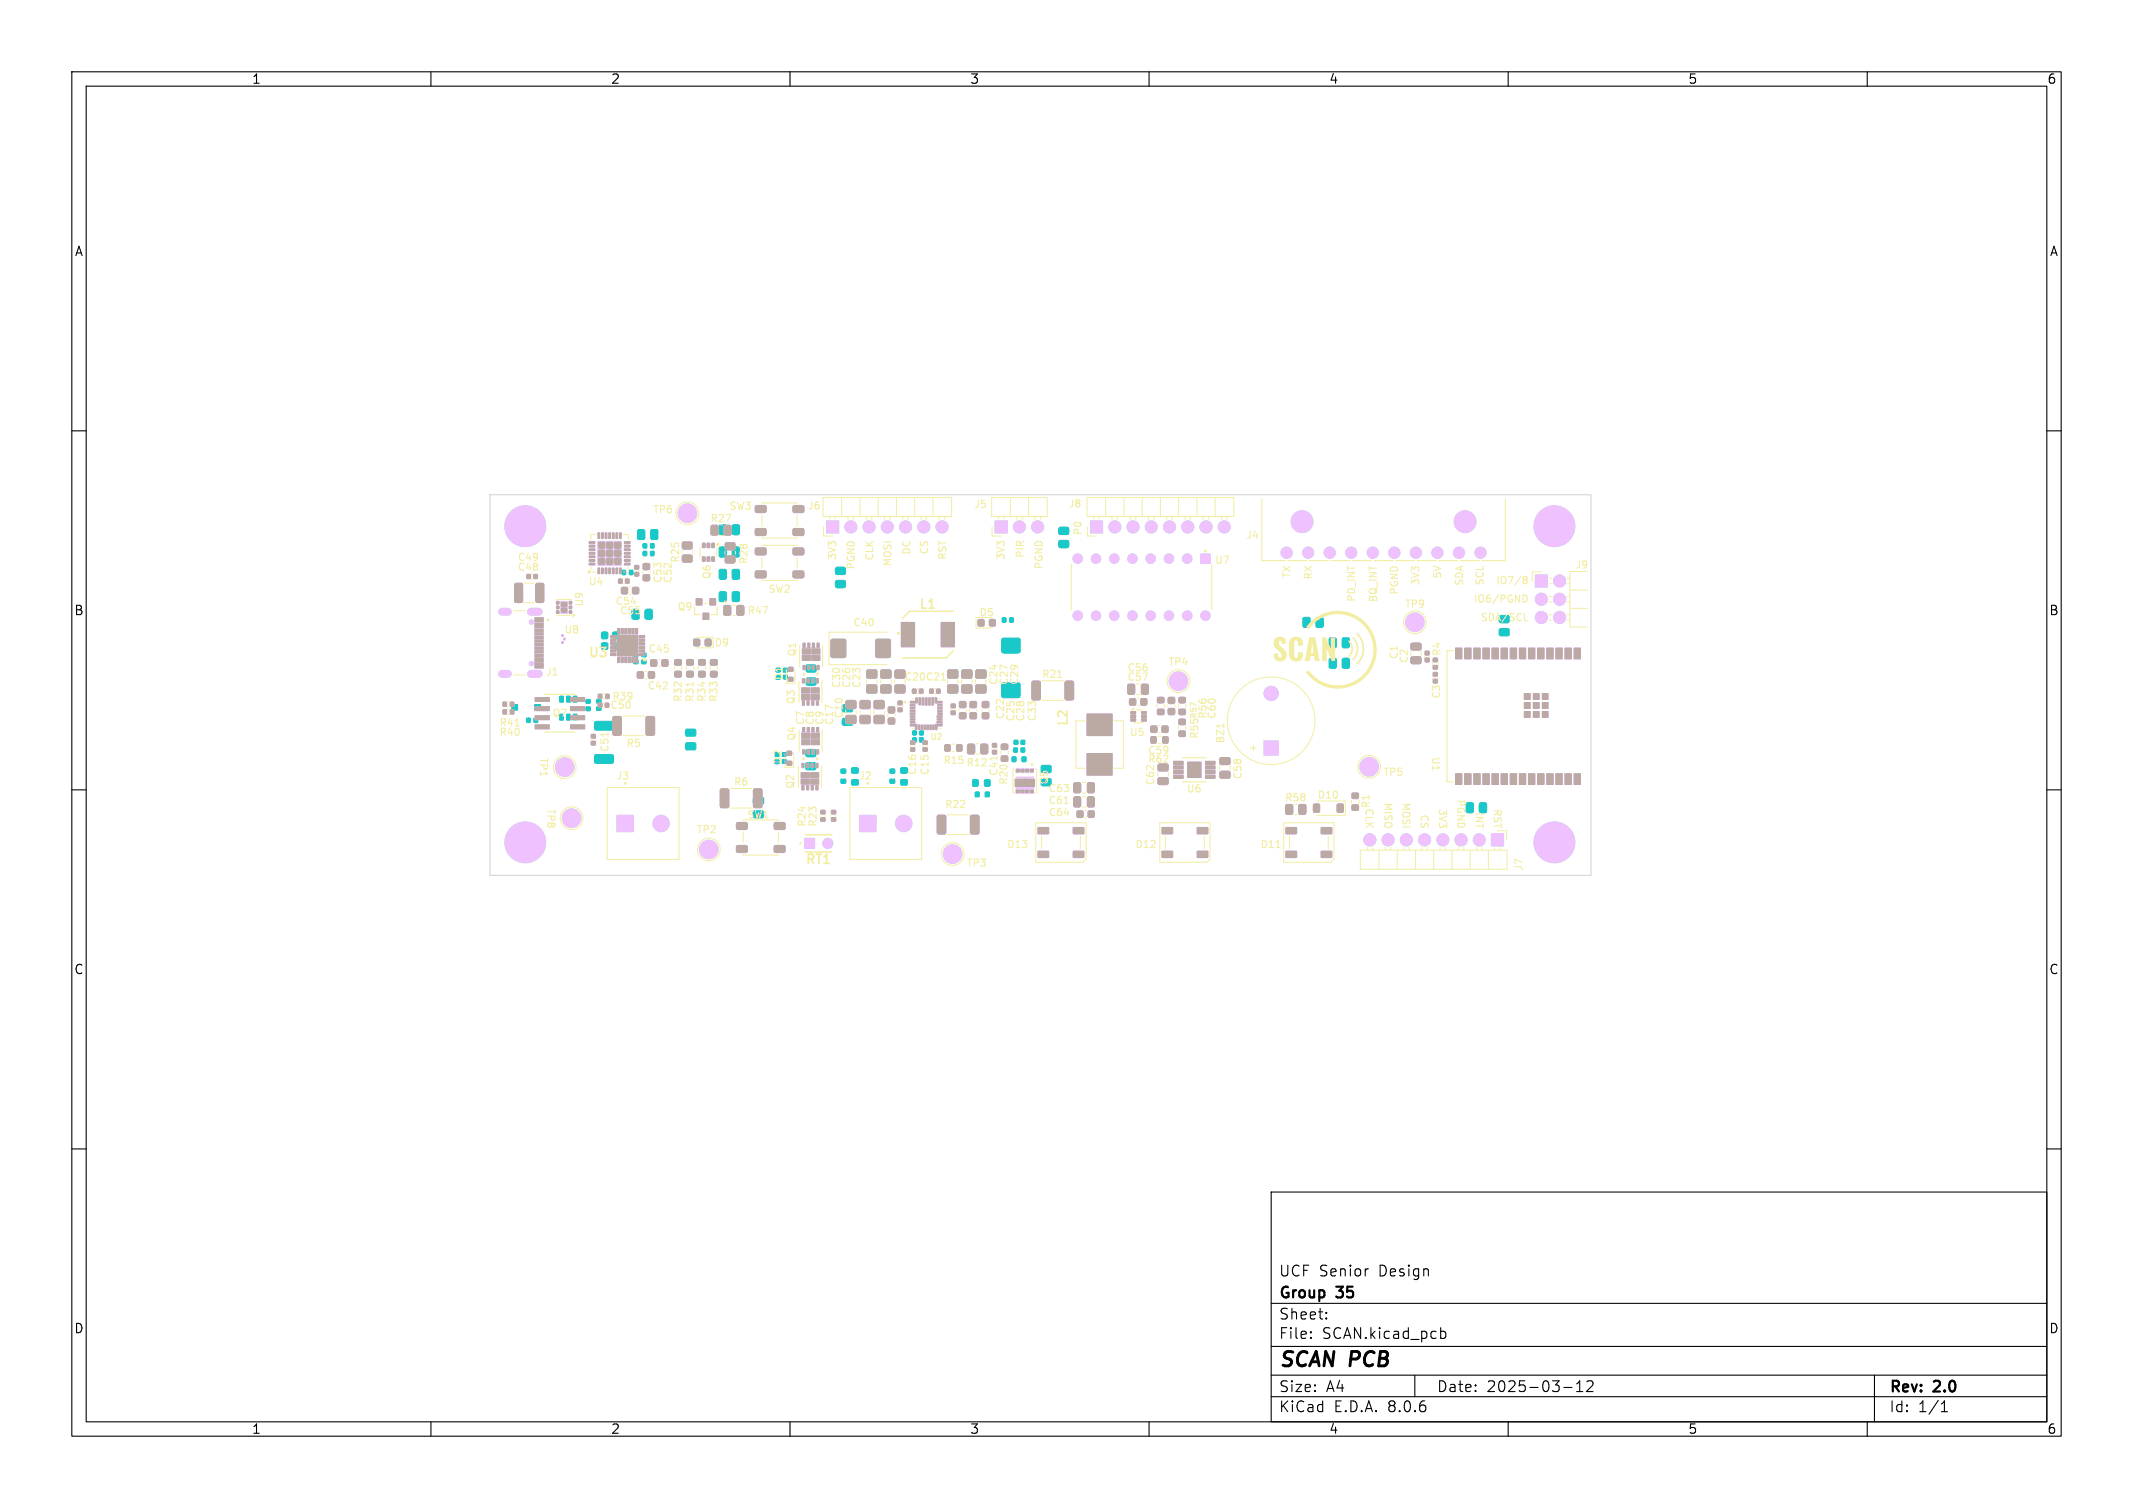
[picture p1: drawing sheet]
<svg xmlns="http://www.w3.org/2000/svg" width="297mm" height="210mm" viewBox="0 0 297 210" stroke-linecap="round" stroke-linejoin="round" font-family="sans-serif">
<defs><g id="words">
<text font-size="2.8" x="178" y="190.9">SCAN PCB</text>
<g font-size="2.1">
<text x="178" y="178">UCF Senior</text>
<text x="192" y="178">Design</text>
<text x="178" y="184">Sheet:</text>
<text x="178" y="181.2">Group</text>
<text x="186.2" y="181.2">35</text>
<text x="178" y="186.7">File:</text>
<text x="184.1" y="186.7">SCAN.kicad_pcb</text>
<text x="178" y="196.9">KiCad</text>
<text x="178" y="194.1">Size:</text>
<text x="184.7" y="194.1">A4</text>
<text x="185.7" y="196.9">E.D.A.</text>
<text x="193.3" y="196.9">8.0.6</text>
<text x="200" y="194.1">Date:</text>
<text x="207" y="194.1">2025-03-12</text>
<text x="263" y="194.3">Rev:</text>
<text x="263" y="196.9">Id:</text>
<text x="267.1" y="196.9">1/1</text>
<text x="269.4" y="194.3">2.0</text>
</g>
<g font-size="1.8">
<text x="35" y="11.9">1</text>
<text x="85" y="11.9">2</text>
<text x="135" y="11.9">3</text>
<text x="185" y="11.9">4</text>
<text x="235" y="11.9">5</text>
<text x="285" y="11.9">6</text>
<text x="10.3" y="35.9">A</text>
<text x="285.4" y="35.9">A</text>
<text x="10.3" y="85.9">B</text>
<text x="285.3" y="85.9">B</text>
<text x="10.3" y="135.9">C</text>
<text x="285.3" y="135.9">C</text>
<text x="10.3" y="185.9">D</text>
<text x="285.3" y="185.9">D</text>
<text x="35" y="199.9">1</text>
<text x="85" y="199.9">2</text>
<text x="135" y="199.9">3</text>
<text x="185" y="199.9">4</text>
<text x="235" y="199.9">5</text>
<text x="285" y="199.9">6</text>
</g>
<g font-size="1.8" fill="#f2eda1">
<text x="127.8" y="85.1">L1</text>
<text x="81.8" y="91.9">U3</text>
<text x="149" y="101.3" transform="rotate(-90 149 101.3)">L2</text>
<text x="112" y="120.7">RT1</text>
</g>
<g font-size="1.4" fill="#f2eda1">
<text x="90.8" y="71.7">TP6</text>
<text x="101.5" y="71.2">SW3</text>
<text x="112.4" y="71.2">J6</text>
<text x="135.6" y="71">J5</text>
<text x="148.7" y="70.9">J8</text>
<text x="98.8" y="72.9">R27</text>
<text x="126.9" y="77.4" transform="rotate(-90 126.9 77.4)">DC</text>
<text x="129.4" y="77.3" transform="rotate(-90 129.4 77.3)">CS</text>
<text x="142.8" y="77.8" transform="rotate(-90 142.8 77.8)">PIR</text>
<text x="150.8" y="74.6" transform="rotate(-90 150.8 74.6)">P0</text>
<text x="173.4" y="75.2">J4</text>
<text x="72" y="78.3">C49</text>
<text x="72" y="79.7">C48</text>
<text x="81.9" y="81.7">U4</text>
<text x="92.3" y="81.3" transform="rotate(-90 92.3 81.3)">C53</text>
<text x="93.7" y="81.3" transform="rotate(-90 93.7 81.3)">C52</text>
<text x="94.8" y="78.5" transform="rotate(-90 94.8 78.5)">R25</text>
<text x="99.2" y="80.7" transform="rotate(-90 99.2 80.7)">Q6</text>
<text x="104.3" y="78.7" transform="rotate(-90 104.3 78.7)">R28</text>
<text x="106.9" y="82.8">SW2</text>
<text x="116.6" y="78.1" transform="rotate(-90 116.6 78.1)">3V3</text>
<text x="119.2" y="79.4" transform="rotate(-90 119.2 79.4)">PGND</text>
<text x="121.8" y="78.2" transform="rotate(-90 121.8 78.2)">CLK</text>
<text x="124.3" y="79" transform="rotate(-90 124.3 79)">MOSI</text>
<text x="132" y="78.1" transform="rotate(-90 132 78.1)">RST</text>
<text x="140.1" y="78.1" transform="rotate(-90 140.1 78.1)">3V3</text>
<text x="145.4" y="79.4" transform="rotate(-90 145.4 79.4)">PGND</text>
<text x="169.1" y="78.7">U7</text>
<text x="179.9" y="80.6" transform="rotate(-90 179.9 80.6)">TX</text>
<text x="182.9" y="80.8" transform="rotate(-90 182.9 80.8)">RX</text>
<text x="188.9" y="83.9" transform="rotate(-90 188.9 83.9)">PD_INT</text>
<text x="191.9" y="84" transform="rotate(-90 191.9 84)">BQ_INT</text>
<text x="194.9" y="82.9" transform="rotate(-90 194.9 82.9)">PGND</text>
<text x="197.8" y="81.6" transform="rotate(-90 197.8 81.6)">3V3</text>
<text x="200.9" y="80.7" transform="rotate(-90 200.9 80.7)">5V</text>
<text x="203.9" y="81.7" transform="rotate(-90 203.9 81.7)">SDA</text>
<text x="206.8" y="81.6" transform="rotate(-90 206.8 81.6)">SCL</text>
<text x="208.2" y="81.6">IO7/8</text>
<text x="219.3" y="79.4">J9</text>
<text x="78.5" y="88.4">U8</text>
<text x="81.4" y="84.6" transform="rotate(-90 81.4 84.6)">U9</text>
<text x="85.6" y="84.4">C54</text>
<text x="86.2" y="85.8">C55</text>
<text x="94.3" y="85.2">Q9</text>
<text x="104" y="85.7">R47</text>
<text x="118.7" y="87.4">C40</text>
<text x="136.3" y="86">D5</text>
<text x="195.5" y="84.8">TP9</text>
<text x="205.1" y="84.1">IO6/PGND</text>
<text x="206.1" y="86.7">SDA/SCL</text>
<text x="75.9" y="94.3">J1</text>
<text x="90.2" y="91.1">C45</text>
<text x="99.4" y="90.2">D9</text>
<text x="109.2" y="94.8" transform="rotate(-90 109.2 94.8)">D1</text>
<text x="111" y="91.5" transform="rotate(-90 111 91.5)">Q1</text>
<text x="117.2" y="95.9" transform="rotate(-90 117.2 95.9)">C30</text>
<text x="118.6" y="95.9" transform="rotate(-90 118.6 95.9)">C26</text>
<text x="120" y="95.9" transform="rotate(-90 120 95.9)">C23</text>
<text x="125.9" y="95">C20 C21</text>
<text x="139.1" y="95.5" transform="rotate(-90 139.1 95.5)">C24</text>
<text x="140.5" y="95.5" transform="rotate(-90 140.5 95.5)">C27</text>
<text x="142" y="95.5" transform="rotate(-90 142 95.5)">C29</text>
<text x="145" y="94.6">R21</text>
<text x="156.9" y="93.7">C56</text>
<text x="156.9" y="95">C57</text>
<text x="162.6" y="92.9">TP4</text>
<text x="194.8" y="91.9" transform="rotate(-90 194.8 91.9)">C1</text>
<text x="196.2" y="92.4" transform="rotate(-90 196.2 92.4)">C2</text>
<text x="200.8" y="91.5" transform="rotate(-90 200.8 91.5)">R4</text>
<text x="69.5" y="101.4">R41</text>
<text x="76.8" y="100">Q7</text>
<text x="84.9" y="98.9">C50</text>
<text x="85.2" y="97.7">R39</text>
<text x="90.1" y="96.2">C42</text>
<text x="95.1" y="97.8" transform="rotate(-90 95.1 97.8)">R32</text>
<text x="96.8" y="97.8" transform="rotate(-90 96.8 97.8)">R31</text>
<text x="98.4" y="97.8" transform="rotate(-90 98.4 97.8)">R34</text>
<text x="100.1" y="97.8" transform="rotate(-90 100.1 97.8)">R33</text>
<text x="110.9" y="98.2" transform="rotate(-90 110.9 98.2)">Q3</text>
<text x="112.2" y="101.1" transform="rotate(-90 112.2 101.1)">C7</text>
<text x="113.5" y="101.1" transform="rotate(-90 113.5 101.1)">C8</text>
<text x="114.9" y="101.1" transform="rotate(-90 114.9 101.1)">C9</text>
<text x="116.2" y="101.1" transform="rotate(-90 116.2 101.1)">C17</text>
<text x="117.5" y="100.1" transform="rotate(-90 117.5 100.1)">C10</text>
<text x="140" y="100.2" transform="rotate(-90 140 100.2)">C22</text>
<text x="141.5" y="100.6" transform="rotate(-90 141.5 100.6)">C25</text>
<text x="142.8" y="100.6" transform="rotate(-90 142.8 100.6)">C28</text>
<text x="144.5" y="100.6" transform="rotate(-90 144.5 100.6)">C33</text>
<text x="168.2" y="100.2" transform="rotate(-90 168.2 100.2)">R56</text>
<text x="169.5" y="100.2" transform="rotate(-90 169.5 100.2)">C60</text>
<text x="200.7" y="97.4" transform="rotate(-90 200.7 97.4)">C3</text>
<text x="69.5" y="102.7">R40</text>
<text x="75" y="105.4" transform="rotate(90 75 105.4)">TP1</text>
<text x="84.9" y="104.8" transform="rotate(-90 84.9 104.8)">C51</text>
<text x="87.1" y="104.2">R5</text>
<text x="109.1" y="106.5" transform="rotate(-90 109.1 106.5)">D2</text>
<text x="111" y="103.3" transform="rotate(-90 111 103.3)">Q4</text>
<text x="131.3" y="106.6">R15 R12</text>
<text x="157.2" y="102.7">U5</text>
<text x="159.8" y="106.4">R62</text>
<text x="159.8" y="105.2">C59</text>
<text x="167.1" y="103" transform="rotate(-90 167.1 103)">R55</text>
<text x="170.7" y="103.6" transform="rotate(-90 170.7 103.6)">BZ1</text>
<text x="175.2" y="104.9" transform="rotate(-90 175.2 104.9)">+</text>
<text x="199.2" y="105.3" transform="rotate(90 199.2 105.3)">U1</text>
<text x="76" y="112.5" transform="rotate(90 76 112.5)">TP8</text>
<text x="85.7" y="108.8">J3</text>
<text x="102.1" y="109.6">R6</text>
<text x="110.8" y="109.9" transform="rotate(-90 110.8 109.9)">Q2</text>
<text x="119.5" y="108.8">J2</text>
<text x="127.8" y="108" transform="rotate(-90 127.8 108)">C16</text>
<text x="129.5" y="108" transform="rotate(-90 129.5 108)">C15</text>
<text x="131.5" y="112.7">R22</text>
<text x="139.1" y="108.1" transform="rotate(-90 139.1 108.1)">C41</text>
<text x="140.5" y="109.4" transform="rotate(-90 140.5 109.4)">R20</text>
<text x="145.9" y="113.8">C64</text>
<text x="145.9" y="112.2">C61</text>
<text x="145.9" y="110.5">C63</text>
<text x="146.1" y="109.4" transform="rotate(-90 146.1 109.4)">Q5</text>
<text x="160.9" y="109.5" transform="rotate(-90 160.9 109.5)">C62</text>
<text x="165.2" y="110.6">U6</text>
<text x="173.1" y="108.6" transform="rotate(-90 173.1 108.6)">C58</text>
<text x="178.8" y="111.8">R58</text>
<text x="183.4" y="111.4">D10</text>
<text x="189.9" y="112.5" transform="rotate(90 189.9 112.5)">CLK</text>
<text x="190.9" y="112.7" transform="rotate(-90 190.9 112.7)">R1</text>
<text x="192.5" y="108.2">TP5</text>
<text x="192.6" y="111.7" transform="rotate(90 192.6 111.7)">MISO</text>
<text x="195.1" y="111.7" transform="rotate(90 195.1 111.7)">MOSI</text>
<text x="197.6" y="113.3" transform="rotate(90 197.6 113.3)">CS</text>
<text x="200.2" y="112.5" transform="rotate(90 200.2 112.5)">3V3</text>
<text x="202.7" y="111.2" transform="rotate(90 202.7 111.2)">PGND</text>
<text x="205.3" y="113" transform="rotate(90 205.3 113)">INT</text>
<text x="207.8" y="112.6" transform="rotate(90 207.8 112.6)">RST</text>
<text x="96.9" y="116.2">TP2</text>
<text x="104" y="114.2">SW1</text>
<text x="112.4" y="115.2" transform="rotate(-90 112.4 115.2)">R24</text>
<text x="113.9" y="115.2" transform="rotate(-90 113.9 115.2)">R23</text>
<text x="140.1" y="118.3">D13</text>
<text x="158" y="118.3">D12</text>
<text x="175.4" y="118.3">D11</text>
<text x="134.5" y="120.9">TP3</text>
<text x="212.2" y="121.4" transform="rotate(-90 212.2 121.4)">J7</text>
</g>
<g font-size="1.1" fill="#f2eda1">
<text x="166.8" y="100.2" transform="rotate(-90 166.8 100.2)">R57</text>
<text x="129.4" y="103.2">U2</text>
</g>
</g></defs>
<g fill="none" stroke="#000" stroke-width=".15">
<path d="M10 10h277v190h-277zM12 12h273v186h-273zM60 10v2M110 10v2M160 10v2M210 10v2M260 10v2M10 60h2M285 60h2M10 110h2M285 110h2M10 160h2"/>
<path d="M285 160h2M177 166h108v32h-108zM190.4 176.7h.1M60 198v2M110 198v2M160 198v2M177 194.5h108M177 191.5h108M177 187.5h108M177 181.5h108M182.5 186.3h.1l-.1 .1M182.5 186.3v.1"/>
<path d="M182.5 185.5v.1M182.5 185.5h.1l-.1 .1M184.7 183.6v.1M184.7 183.6h-.1l.1 .1M184.7 182.8v.1M184.7 182.8h-.1l.1 .1M197 191.5v3M200.6 184.9v1.5M200.6 185.5l.4-.1 .3 .3v.4l-.1 .2-.2 .1-.4-.1M210 198v2M217.7 193.2h1.2M219.5 193.8h.9"/>
<path d="M219.5 192.7l.5-.4v1.5M221 192.4l.2-.1 .5 .1a.41 .41 0 0 1 0 .5l-.8 .9h.9M260 198v2M261 191.5v6.5M270.3 196.6h.9M270.3 195.5l.4-.4v1.5"/>
</g>
<g fill="#9afff8" stroke="#9afff8" stroke-width=".14">
<path d="M176 103.2h2v2h-2z"/>
<path d="M151.8 72.5h1.7v1.7h-1.7z"/>
<path d="M213.8 80.1h1.7v1.7h-1.7z"/>
<path d="M85.9 113.6h2.3v2.2h-2.3z"/>
<path d="M119.7 113.6h2.3v2.2h-2.3z"/>
<path d="M112 116.7h1.4v1.5h-1.4z"/>
<path d="M115.1 72.5h1.7v1.7h-1.7z"/>
<path d="M138.6 72.5h1.7v1.7h-1.7z"/>
<path d="M167.2 77.2h1.3v1.2h-1.3z"/>
<path d="M207.7 116.1h1.7v1.7h-1.7z"/>
<path d="M88.8 73.8l.7-.1 .3 .2v1l-.2 .2h-.6l-.2-.1z"/>
<path d="M90.7 73.8l.7-.1 .2 .2v1l-.1 .2h-.7l-.2-.1z"/>
<path d="M116.4 79.1l1.2-.1 .1 .2v.7l-.2 .1h-1l-.2-.2z"/>
<path d="M116.4 80.9l1.2-.1 .1 .3v.6l-.2 .1h-1l-.2-.2z"/>
<path d="M145 106.7l1.2-.1 .2 .2v.7l-.3 .1h-1l-.1-.2z"/>
<path d="M135.8 110.3h.5v.6h-.5z"/>
<path d="M137.2 110.3h.5v.6h-.5z"/>
<path d="M79.8 99.5h.5v.8h-.5z"/>
<path d="M78.9 99.5h.5v.8h-.5z"/>
<path d="M77.9 97h.5v.8h-.5z"/>
<path d="M78.9 97h.5v.8h-.5z"/>
<path d="M79.8 97h.5v.8h-.5z"/>
<path d="M89.9 84.9l.7-.1 .2 .2v1l-.1 .2-.6 .1-.3-.2z"/>
<path d="M185.1 91.7h.7l.3 .1v1l-.2 .3h-.6l-.2-.2z"/>
<path d="M187 91.7h.7l.2 .1v1l-.1 .3h-.7l-.2-.2z"/>
<path d="M95.7 93.5h.8v.7h-.8z"/>
<path d="M95.7 91.9h.8v.7h-.8z"/>
<path d="M83.1 98.4h.6v.5h-.6z"/>
<path d="M83.1 97.4h.6v.5h-.6z"/>
<path d="M142.2 103.1h.5v.5h-.5z"/>
<path d="M141.2 103.1h.5v.5h-.5z"/>
<path d="M122.7 95.4h.2h1.1l.1 .2-.1 .9h-.2h-1.1l-.1-.2z"/>
<path d="M122.7 93.4l.2-.1 1.1 .1 .1 .1-.1 .9-.2 .1-1.1-.1-.1-.2z"/>
<path d="M132 95.4h.2h1.1l.1 .2-.1 .9h-.2h-1.1l-.1-.2z"/>
<path d="M132 93.4l.2-.1 1.1 .1 .1 .1-.1 .9-.2 .1-1.1-.1-.1-.2z"/>
<path d="M147.5 73.5l1.2-.1 .1 .3v.6l-.2 .1h-1l-.2-.2z"/>
<path d="M147.5 75.3h1.2l.1 .2v.6l-.2 .2h-1l-.2-.3z"/>
<path d="M123.9 108.5h.7v.5h-.7z"/>
<path d="M123.9 107.1h.7v.5h-.7z"/>
<path d="M94 91.9h.8v.7h-.8z"/>
<path d="M94 93.5h.8v.7h-.8z"/>
<path d="M105 111.1l1.2-.1 .1 .3v.6l-.2 .1h-1.1l-.1-.2z"/>
<path d="M185.1 88.9l.7-.1 .3 .2v1l-.2 .2h-.6l-.2-.1z"/>
<path d="M187 88.9l.7-.1 .2 .2v1l-.1 .2h-.7l-.2-.1z"/>
<path d="M97.3 91.9h.8v.7h-.8z"/>
<path d="M97.3 93.5h.8v.7h-.8z"/>
<path d="M127.1 102.8h.5v.5h-.5z"/>
<path d="M128.1 102.8h.4v.5h-.4z"/>
<path d="M83.8 88.1h.8v.8h-.8z"/>
<path d="M85.4 88.1h.7v.8h-.7z"/>
<path d="M206.1 111.9l.7-.1 .2 .1v1l-.1 .3h-.7l-.2-.2z"/>
<path d="M204.2 111.9l.7-.1 .3 .1v1l-.2 .3h-.6l-.2-.2z"/>
<path d="M120.7 95.4h.2h1.1l.1 .2-.1 .9h-.1h-1.2v-.2z"/>
<path d="M120.7 93.4l.2-.1 1.1 .1 .1 .1-.1 .9-.1 .1-1.2-.1v-.2z"/>
<path d="M135.5 108.6h.7v.9h-.7z"/>
<path d="M137.1 108.6h.7v.9h-.7z"/>
<path d="M100.2 73.1h.7l.2 .1v1l-.1 .3h-.6l-.3-.2z"/>
<path d="M102 73.1h.7l.3 .1v1l-.2 .3h-.6l-.2-.2z"/>
<path d="M100.2 82.5l.7-.1 .2 .1v1l-.1 .3h-.6l-.3-.2z"/>
<path d="M102 82.5l.7-.1 .3 .1v1l-.2 .3h-.6l-.2-.2z"/>
<path d="M139.6 95.2l.1-.1 2.3 .1v.1v1.8l-.2 .1-2.2-.1-.1-.2z"/>
<path d="M139.6 88.9h.1h2.3v.2v1.8h-.2h-2.2l-.1-.2z"/>
<path d="M135.9 95.4h.2h1.1l.1 .2-.1 .9h-.1h-1.2v-.2z"/>
<path d="M135.9 93.4l.2-.1 1.1 .1 .1 .1-.1 .9-.1 .1-1.2-.1v-.2z"/>
<path d="M134 95.4h.1h1.2v.2v.9h-.2h-1.1l-.1-.2z"/>
<path d="M134 93.4l.1-.1 1.2 .1v.1v.9l-.2 .1-1.1-.1-.1-.2z"/>
<path d="M117.3 98.2h1.3l.1 .2v.6l-.2 .1h-1.1l-.1-.2z"/>
<path d="M117.3 100.1h1.3l.1 .2v.6l-.2 .1h-1.1l-.1-.2z"/>
<path d="M74.4 100h.4v.6h-.4z"/>
<path d="M73.4 100h.4v.6h-.4z"/>
<path d="M117.1 108.5h.6v.5h-.6z"/>
<path d="M117.1 107.1h.6v.5h-.6z"/>
<path d="M95.5 101.6l1.2-.1 .2 .3v.6l-.3 .1h-1l-.2-.2z"/>
<path d="M95.5 103.5l1.2-.1 .2 .3v.6l-.3 .1h-1l-.2-.2z"/>
<path d="M99 93.5h.8v.7h-.8z"/>
<path d="M99 91.9h.8v.7h-.8z"/>
<path d="M89.4 91.9h.5v.5h-.5z"/>
<path d="M89.4 91h.5v.4h-.5z"/>
<path d="M127.1 101.8h.5v.5h-.5z"/>
<path d="M128.1 101.8h.4v.5h-.4z"/>
<path d="M141.2 104.2h.4v.5h-.4z"/>
<path d="M142.2 104.2h.5v.5h-.5z"/>
<path d="M130.6 99.1h.5v.5h-.5z"/>
<path d="M130.6 98.1h.5v.5h-.5z"/>
<path d="M115.8 89.1l.1-.1 1.8 .1 .1 .2-.1 2.2-.2 .1-1.7-.1-.1-.2z"/>
<path d="M122 89.1l.2-.1 1.7 .1 .1 .2-.1 2.2-.2 .1-1.7-.1-.1-.2z"/>
<path d="M100.2 79.4l.7-.1 .2 .1v1l-.1 .3h-.6l-.3-.2z"/>
<path d="M102 79.4l.7-.1 .3 .1v1l-.2 .3h-.6l-.2-.2z"/>
<path d="M100.2 76.2h.7l.2 .1v1l-.1 .3h-.6l-.3-.2z"/>
<path d="M102 76.2h.7l.3 .1v1l-.2 .3h-.6l-.2-.2z"/>
<path d="M89.6 76.8h.4v.6h-.4z"/>
<path d="M90.6 76.8h.5v.6h-.5z"/>
<path d="M98.3 89.1h.7v.8h-.7z"/>
<path d="M96.6 89.1h.7v.8h-.7z"/>
<path d="M83.8 89.6h.8v.8h-.8z"/>
<path d="M85.4 89.6h.7v.8h-.7z"/>
<path d="M208.8 87.6l1.2-.1 .1 .3v.6l-.2 .2-1-.1-.2-.2z"/>
<path d="M126.8 98.9h.5v.5h-.5z"/>
<path d="M126.8 98h.5v.4h-.5z"/>
<path d="M118.6 107h.9v.6h-.9z"/>
<path d="M118.6 108.6h.9v.7h-.9z"/>
<path d="M81.6 97.5h.6v.4h-.6z"/>
<path d="M81.6 98.5h.6v.4h-.6z"/>
<path d="M90.6 75.7h.5v.6h-.5z"/>
<path d="M89.6 75.7h.4v.6h-.4z"/>
<path d="M86.6 79.4h.5v.6h-.5z"/>
<path d="M87.6 79.4h.5v.6h-.5z"/>
<path d="M140.9 105.4h.5v.6h-.5z"/>
<path d="M142.3 105.4h.5v.6h-.5z"/>
<path d="M112.3 106.3l1.1-.1 .2 .2v.7l-.3 .1h-1l-.1-.2z"/>
<path d="M112.3 104.4h1.1l.2 .2v.6l-.3 .2h-1l-.1-.3z"/>
<path d="M112.3 92.7l1.2-.1 .1 .2v.7l-.2 .1h-1l-.2-.2z"/>
<path d="M112.3 94.5l1.2-.1 .1 .3v.6l-.2 .1h-1l-.2-.2z"/>
<path d="M88.3 91.9h.5v.5h-.5z"/>
<path d="M88.3 91h.5v.4h-.5z"/>
<path d="M183.3 86h.7l.2 .1 .1 1-.2 .3h-.6l-.3-.2z"/>
<path d="M181.5 86h.7l.2 .1v1l-.1 .3h-.6l-.3-.2z"/>
<path d="M82.8 105.2l2.5-.1 .1 .2v.9l-.2 .1h-2.3l-.1-.2z"/>
<path d="M82.8 100.5h2.5l.1 .2v.8l-.2 .2h-2.3l-.1-.3z"/>
<path d="M74.4 98.1h.9v.8h-.9z"/>
<path d="M71.3 98.1h.8v.8h-.8z"/>
<path d="M140.6 86.1h.5v.5h-.5z"/>
<path d="M139.6 86.1h.4v.5h-.4z"/>
<path d="M125.5 107h.8v.6h-.8z"/>
<path d="M125.5 108.6h.8v.7h-.8z"/>
<circle cx="204" cy="72.6" r="1.52"/>
<circle cx="181.3" cy="72.6" r="1.52"/>
<circle cx="206.1" cy="77" r=".79"/>
<circle cx="203.1" cy="77" r=".79"/>
<circle cx="200.1" cy="77" r=".79"/>
<circle cx="197.1" cy="77" r=".79"/>
<circle cx="194.1" cy="77" r=".79"/>
<circle cx="191.1" cy="77" r=".79"/>
<circle cx="188.1" cy="77" r=".79"/>
<circle cx="185.1" cy="77" r=".79"/>
<circle cx="182.1" cy="77" r=".79"/>
<circle cx="179.1" cy="77" r=".79"/>
<circle cx="177" cy="96.6" r="1"/>
<circle cx="164.1" cy="94.9" r="1.3"/>
<circle cx="79.6" cy="113.9" r="1.3"/>
<circle cx="155.2" cy="73.4" r=".85"/>
<circle cx="157.8" cy="73.4" r=".85"/>
<circle cx="160.3" cy="73.4" r=".85"/>
<circle cx="162.8" cy="73.4" r=".85"/>
<circle cx="165.4" cy="73.4" r=".85"/>
<circle cx="167.9" cy="73.4" r=".85"/>
<circle cx="170.5" cy="73.4" r=".85"/>
<circle cx="217.2" cy="80.9" r=".85"/>
<circle cx="214.6" cy="83.4" r=".85"/>
<circle cx="217.2" cy="83.4" r=".85"/>
<circle cx="214.6" cy="86" r=".85"/>
<circle cx="217.2" cy="86" r=".85"/>
<circle cx="98.7" cy="118.3" r="1.3"/>
<circle cx="78.6" cy="106.8" r="1.3"/>
<circle cx="92" cy="114.7" r="1.15"/>
<circle cx="125.8" cy="114.7" r="1.15"/>
<circle cx="74" cy="86.6" r=".3"/>
<circle cx="74" cy="92.4" r=".3"/>
<circle cx="190.6" cy="106.8" r="1.3"/>
<circle cx="95.7" cy="71.5" r="1.3"/>
<circle cx="216.4" cy="73.3" r="2.85"/>
<circle cx="73.1" cy="117.3" r="2.85"/>
<circle cx="132.6" cy="118.9" r="1.3"/>
<circle cx="115.3" cy="117.4" r=".71"/>
<circle cx="197" cy="86.7" r="1.3"/>
<circle cx="216.4" cy="117.3" r="2.85"/>
<circle cx="118.5" cy="73.4" r=".85"/>
<circle cx="121" cy="73.4" r=".85"/>
<circle cx="123.5" cy="73.4" r=".85"/>
<circle cx="126.1" cy="73.4" r=".85"/>
<circle cx="128.6" cy="73.4" r=".85"/>
<circle cx="131.2" cy="73.4" r=".85"/>
<circle cx="141.9" cy="73.4" r=".85"/>
<circle cx="144.5" cy="73.4" r=".85"/>
<circle cx="165.3" cy="77.8" r=".67"/>
<circle cx="162.8" cy="77.8" r=".67"/>
<circle cx="160.2" cy="77.8" r=".67"/>
<circle cx="157.7" cy="77.8" r=".67"/>
<circle cx="155.1" cy="77.8" r=".67"/>
<circle cx="152.6" cy="77.8" r=".67"/>
<circle cx="150.1" cy="77.8" r=".67"/>
<circle cx="150.1" cy="85.7" r=".67"/>
<circle cx="152.6" cy="85.7" r=".67"/>
<circle cx="155.1" cy="85.7" r=".67"/>
<circle cx="157.7" cy="85.7" r=".67"/>
<circle cx="160.2" cy="85.7" r=".67"/>
<circle cx="162.8" cy="85.7" r=".67"/>
<circle cx="165.3" cy="85.7" r=".67"/>
<circle cx="167.8" cy="85.7" r=".67"/>
<circle cx="73.1" cy="73.3" r="2.85"/>
<circle cx="206" cy="117" r=".85"/>
<circle cx="203.4" cy="117" r=".85"/>
<circle cx="200.9" cy="117" r=".85"/>
<circle cx="198.4" cy="117" r=".85"/>
<circle cx="195.8" cy="117" r=".85"/>
<circle cx="193.3" cy="117" r=".85"/>
<circle cx="190.7" cy="117" r=".85"/>
</g>
<path d="M69.9 85.2h.8M69.9 93.8h.8M73.9 85.2h1.1M73.9 93.8h1.1" fill="none" stroke="#9afff8" stroke-width="1.1"/>
<g fill="#19c8c8" stroke="#19c8c8" stroke-width=".14">
<path d="M88.8 73.8l.7-.1 .3 .2v1l-.2 .2h-.6l-.2-.1z"/>
<path d="M90.7 73.8l.7-.1 .2 .2v1l-.1 .2h-.7l-.2-.1z"/>
<path d="M116.4 79.1l1.2-.1 .1 .2v.7l-.2 .1h-1l-.2-.2z"/>
<path d="M116.4 80.9l1.2-.1 .1 .3v.6l-.2 .1h-1l-.2-.2z"/>
<path d="M145 106.7l1.2-.1 .2 .2v.7l-.3 .1h-1l-.1-.2z"/>
<path d="M135.8 110.3h.5v.6h-.5z"/>
<path d="M137.2 110.3h.5v.6h-.5z"/>
<path d="M79.8 99.5h.5v.8h-.5z"/>
<path d="M78.9 99.5h.5v.8h-.5z"/>
<path d="M77.9 97h.5v.8h-.5z"/>
<path d="M78.9 97h.5v.8h-.5z"/>
<path d="M79.8 97h.5v.8h-.5z"/>
<path d="M89.9 84.9l.7-.1 .2 .2v1l-.1 .2-.6 .1-.3-.2z"/>
<path d="M185.1 91.7h.7l.3 .1v1l-.2 .3h-.6l-.2-.2z"/>
<path d="M187 91.7h.7l.2 .1v1l-.1 .3h-.7l-.2-.2z"/>
<path d="M95.7 93.5h.8v.7h-.8z"/>
<path d="M95.7 91.9h.8v.7h-.8z"/>
<path d="M83.1 98.4h.6v.5h-.6z"/>
<path d="M83.1 97.4h.6v.5h-.6z"/>
<path d="M142.2 103.1h.5v.5h-.5z"/>
<path d="M141.2 103.1h.5v.5h-.5z"/>
<path d="M122.7 95.4h.2h1.1l.1 .2-.1 .9h-.2h-1.1l-.1-.2z"/>
<path d="M122.7 93.4l.2-.1 1.1 .1 .1 .1-.1 .9-.2 .1-1.1-.1-.1-.2z"/>
<path d="M132 95.4h.2h1.1l.1 .2-.1 .9h-.2h-1.1l-.1-.2z"/>
<path d="M132 93.4l.2-.1 1.1 .1 .1 .1-.1 .9-.2 .1-1.1-.1-.1-.2z"/>
<path d="M147.5 73.5l1.2-.1 .1 .3v.6l-.2 .1h-1l-.2-.2z"/>
<path d="M147.5 75.3h1.2l.1 .2v.6l-.2 .2h-1l-.2-.3z"/>
<path d="M123.9 108.5h.7v.5h-.7z"/>
<path d="M123.9 107.1h.7v.5h-.7z"/>
<path d="M94 91.9h.8v.7h-.8z"/>
<path d="M94 93.5h.8v.7h-.8z"/>
<path d="M105 111.1l1.2-.1 .1 .3v.6l-.2 .1h-1.1l-.1-.2z"/>
<path d="M185.1 88.9l.7-.1 .3 .2v1l-.2 .2h-.6l-.2-.1z"/>
<path d="M187 88.9l.7-.1 .2 .2v1l-.1 .2h-.7l-.2-.1z"/>
<path d="M97.3 91.9h.8v.7h-.8z"/>
<path d="M97.3 93.5h.8v.7h-.8z"/>
<path d="M127.1 102.8h.5v.5h-.5z"/>
<path d="M128.1 102.8h.4v.5h-.4z"/>
<path d="M83.8 88.1h.8v.8h-.8z"/>
<path d="M85.4 88.1h.7v.8h-.7z"/>
<path d="M206.1 111.9l.7-.1 .2 .1v1l-.1 .3h-.7l-.2-.2z"/>
<path d="M204.2 111.9l.7-.1 .3 .1v1l-.2 .3h-.6l-.2-.2z"/>
<path d="M120.7 95.4h.2h1.1l.1 .2-.1 .9h-.1h-1.2v-.2z"/>
<path d="M120.7 93.4l.2-.1 1.1 .1 .1 .1-.1 .9-.1 .1-1.2-.1v-.2z"/>
<path d="M135.5 108.6h.7v.9h-.7z"/>
<path d="M137.1 108.6h.7v.9h-.7z"/>
<path d="M100.2 73.1h.7l.2 .1v1l-.1 .3h-.6l-.3-.2z"/>
<path d="M102 73.1h.7l.3 .1v1l-.2 .3h-.6l-.2-.2z"/>
<path d="M100.2 82.5l.7-.1 .2 .1v1l-.1 .3h-.6l-.3-.2z"/>
<path d="M102 82.5l.7-.1 .3 .1v1l-.2 .3h-.6l-.2-.2z"/>
<path d="M139.6 95.2l.1-.1 2.3 .1v.1v1.8l-.2 .1-2.2-.1-.1-.2z"/>
<path d="M139.6 88.9h.1h2.3v.2v1.8h-.2h-2.2l-.1-.2z"/>
<path d="M135.9 95.4h.2h1.1l.1 .2-.1 .9h-.1h-1.2v-.2z"/>
<path d="M135.9 93.4l.2-.1 1.1 .1 .1 .1-.1 .9-.1 .1-1.2-.1v-.2z"/>
<path d="M134 95.4h.1h1.2v.2v.9h-.2h-1.1l-.1-.2z"/>
<path d="M134 93.4l.1-.1 1.2 .1v.1v.9l-.2 .1-1.1-.1-.1-.2z"/>
<path d="M117.3 98.2h1.3l.1 .2v.6l-.2 .1h-1.1l-.1-.2z"/>
<path d="M117.3 100.1h1.3l.1 .2v.6l-.2 .1h-1.1l-.1-.2z"/>
<path d="M74.4 100h.4v.6h-.4z"/>
<path d="M73.4 100h.4v.6h-.4z"/>
<path d="M117.1 108.5h.6v.5h-.6z"/>
<path d="M117.1 107.1h.6v.5h-.6z"/>
<path d="M95.5 101.6l1.2-.1 .2 .3v.6l-.3 .1h-1l-.2-.2z"/>
<path d="M95.5 103.5l1.2-.1 .2 .3v.6l-.3 .1h-1l-.2-.2z"/>
<path d="M99 93.5h.8v.7h-.8z"/>
<path d="M99 91.9h.8v.7h-.8z"/>
<path d="M89.4 91.9h.5v.5h-.5z"/>
<path d="M89.4 91h.5v.4h-.5z"/>
<path d="M127.1 101.8h.5v.5h-.5z"/>
<path d="M128.1 101.8h.4v.5h-.4z"/>
<path d="M141.2 104.2h.4v.5h-.4z"/>
<path d="M142.2 104.2h.5v.5h-.5z"/>
<path d="M130.6 99.1h.5v.5h-.5z"/>
<path d="M130.6 98.1h.5v.5h-.5z"/>
<path d="M115.8 89.1l.1-.1 1.8 .1 .1 .2-.1 2.2-.2 .1-1.7-.1-.1-.2z"/>
<path d="M122 89.1l.2-.1 1.7 .1 .1 .2-.1 2.2-.2 .1-1.7-.1-.1-.2z"/>
<path d="M100.2 79.4l.7-.1 .2 .1v1l-.1 .3h-.6l-.3-.2z"/>
<path d="M102 79.4l.7-.1 .3 .1v1l-.2 .3h-.6l-.2-.2z"/>
<path d="M100.2 76.2h.7l.2 .1v1l-.1 .3h-.6l-.3-.2z"/>
<path d="M102 76.2h.7l.3 .1v1l-.2 .3h-.6l-.2-.2z"/>
<path d="M89.6 76.8h.4v.6h-.4z"/>
<path d="M90.6 76.8h.5v.6h-.5z"/>
<path d="M98.3 89.1h.7v.8h-.7z"/>
<path d="M96.6 89.1h.7v.8h-.7z"/>
<path d="M83.8 89.6h.8v.8h-.8z"/>
<path d="M85.4 89.6h.7v.8h-.7z"/>
<path d="M208.8 87.6l1.2-.1 .1 .3v.6l-.2 .2-1-.1-.2-.2z"/>
<path d="M126.8 98.9h.5v.5h-.5z"/>
<path d="M126.8 98h.5v.4h-.5z"/>
<path d="M118.6 107h.9v.6h-.9z"/>
<path d="M118.6 108.6h.9v.7h-.9z"/>
<path d="M81.6 97.5h.6v.4h-.6z"/>
<path d="M81.6 98.5h.6v.4h-.6z"/>
<path d="M90.6 75.7h.5v.6h-.5z"/>
<path d="M89.6 75.7h.4v.6h-.4z"/>
<path d="M86.6 79.4h.5v.6h-.5z"/>
<path d="M87.6 79.4h.5v.6h-.5z"/>
<path d="M140.9 105.4h.5v.6h-.5z"/>
<path d="M142.3 105.4h.5v.6h-.5z"/>
<path d="M112.3 106.3l1.1-.1 .2 .2v.7l-.3 .1h-1l-.1-.2z"/>
<path d="M112.3 104.4h1.1l.2 .2v.6l-.3 .2h-1l-.1-.3z"/>
<path d="M112.3 92.7l1.2-.1 .1 .2v.7l-.2 .1h-1l-.2-.2z"/>
<path d="M112.3 94.5l1.2-.1 .1 .3v.6l-.2 .1h-1l-.2-.2z"/>
<path d="M88.3 91.9h.5v.5h-.5z"/>
<path d="M88.3 91h.5v.4h-.5z"/>
<path d="M183.3 86h.7l.2 .1 .1 1-.2 .3h-.6l-.3-.2z"/>
<path d="M181.5 86h.7l.2 .1v1l-.1 .3h-.6l-.3-.2z"/>
<path d="M82.8 105.2l2.5-.1 .1 .2v.9l-.2 .1h-2.3l-.1-.2z"/>
<path d="M82.8 100.5h2.5l.1 .2v.8l-.2 .2h-2.3l-.1-.3z"/>
<path d="M74.4 98.1h.9v.8h-.9z"/>
<path d="M71.3 98.1h.8v.8h-.8z"/>
<path d="M140.6 86.1h.5v.5h-.5z"/>
<path d="M139.6 86.1h.4v.5h-.4z"/>
<path d="M125.5 107h.8v.6h-.8z"/>
<path d="M125.5 108.6h.8v.7h-.8z"/>
</g>
<g fill="#efc1ff" stroke="#efc1ff" stroke-width=".14">
<path d="M111.8 104.4h.2v.6h-.2z"/>
<path d="M112.4 104.4h.3v.6h-.3z"/>
<path d="M113.1 104.4h.2v.6h-.2z"/>
<path d="M113.7 104.4h.3v.6h-.3z"/>
<path d="M111.8 101.3h.2v.6h.4v-.6h.3v.6h.3l.1-.6h.2v.6h.4v-.6h.3v.6l.1 .1v1.7h-2.4l-.1-1.7 .1-.1z"/>
<path d="M113.7 94.5h.3l-.1 .6h-.2z"/>
<path d="M113 94.5h.3v.6h-.3z"/>
<path d="M112.4 94.5h.3l-.1 .6h-.2z"/>
<path d="M111.7 94.5h.3v.6h-.3z"/>
<path d="M111.6 95.8h2.5v1.7l-.1 .1v.6h-.3v-.6h-.4v.6h-.3v-.6h-.3l-.1 .6h-.2v-.6h-.4v.6h-.3v-.6l-.1-.1z"/>
<path d="M111.8 92.7h.3v.6l-.3-.1z"/>
<path d="M112.5 92.7h.3l-.1 .6-.2-.1z"/>
<path d="M113.1 92.7h.3v.6l-.3-.1z"/>
<path d="M113.8 92.7h.3l-.1 .6-.2-.1z"/>
<path d="M111.8 89.6h.3v.6h.4v-.6h.3v.6h.3l.1-.6h.2v.6h.4v-.6h.3v.6h.1l-.1 1.8h-2.4v-1.8h.1z"/>
<path d="M113.6 106.3h.3v.6h-.3z"/>
<path d="M113 106.3h.2v.6h-.2z"/>
<path d="M112.3 106.3h.3v.6h-.3z"/>
<path d="M111.7 106.3h.2v.6h-.2z"/>
<path d="M111.6 107.6h2.4v1.7l-.1 .1v.6h-.3v-.6h-.3l-.1 .6h-.2v-.6h-.4v.6h-.3v-.6h-.3l-.1 .6h-.2v-.6l-.1-.1z"/>
<path d="M74.4 86h1.3v.7h-1.3z"/>
<path d="M74.4 86.8h1.3v.7h-1.3z"/>
<path d="M74.4 87.6h1.3v.4h-1.3z"/>
<path d="M74.4 88.1h1.3v.4h-1.3z"/>
<path d="M74.4 88.6h1.3v.4h-1.3z"/>
<path d="M74.4 89.1h1.3v.4h-1.3z"/>
<path d="M74.4 89.6h1.3v.4h-1.3z"/>
<path d="M74.4 90.1h1.3v.4h-1.3z"/>
<path d="M74.4 90.6h1.3v.4h-1.3z"/>
<path d="M74.4 91.1h1.3v.4h-1.3z"/>
<path d="M74.4 91.6h1.3v.7h-1.3z"/>
<path d="M74.4 92.4h1.3v.7h-1.3z"/>
<path d="M126.7 98.1l.7-.1v.3h-.6z"/>
<path d="M126.7 98.5l.7-.1v.3h-.6z"/>
<path d="M126.7 98.9l.7-.1v.3h-.7z"/>
<path d="M126.7 99.3l.7-.1v.3h-.6z"/>
<path d="M126.7 99.7l.7-.1v.3h-.6z"/>
<path d="M126.7 100.1l.7-.1v.3h-.6z"/>
<path d="M126.7 100.5l.7-.1v.3h-.6z"/>
<path d="M127.8 101h.3v.6h-.3z"/>
<path d="M127.9 97.1l.3 .1v1l-.3-.1z"/>
<path d="M128.2 101h.3v.6h-.3z"/>
<path d="M128.4 97.2h.3l-.1 1h-.2z"/>
<path d="M128.6 101h.3v.6h-.3z"/>
<path d="M129 101h.3v.6h-.3z"/>
<path d="M128.8 97.1l.3 .1v1h-.3z"/>
<path d="M129.4 100.9l.3 .1v.6h-.3z"/>
<path d="M129.3 97.1l.3 .1-.1 1h-.2z"/>
<path d="M129.8 100.9l.3 .1v.6h-.3z"/>
<path d="M129.7 97.1l.3 .1v1h-.3z"/>
<path d="M130.5 100.1l.7-.1v.3h-.7z"/>
<path d="M130.5 98.1l.7-.1v.3h-.6z"/>
<path d="M130.5 98.5l.7-.1v.3h-.6z"/>
<path d="M130.5 98.9l.7-.1v.3h-.6z"/>
<path d="M130.5 99.3l.7-.1v.3h-.6z"/>
<path d="M130.4 100.4h.8v.3h-.7z"/>
<path d="M130.5 99.7l.7-.1v.3h-.7z"/>
<path d="M126.7 100.8h1v.8h-.3v-.5h-.7z"/>
<path d="M126.7 97.6h.8v-.4h.3l-.1 .7h-.9z"/>
<path d="M130.2 97.1l.3 .1v.4h.7v.3h-1z"/>
<path d="M130.2 100.8h1v.3h-.7v.5h-.2z"/>
<path d="M143.4 107h.5v.6h-.5z"/>
<path d="M142.8 107h.5v.6h-.5z"/>
<path d="M142.1 107h.5v.6h-.5z"/>
<path d="M141.5 107h.5v.6h-.5z"/>
<path d="M141.5 110.1h.5v.4h-.5z"/>
<path d="M142.1 110.1h.5v.4h-.5z"/>
<path d="M142.8 110.1h.5v.4h-.5z"/>
<path d="M143.4 110.1h.5v.4h-.5z"/>
<path d="M141.5 108.2h2.4v1.9h-2.4z"/>
<path d="M71.1 98.9h.4v.5h-.4z"/>
<path d="M70 98.9h.5v.5h-.5z"/>
<path d="M176 103.2h2v2h-2z"/>
<path d="M117.8 97.6l.2-.1 1.1 .1 .1 .2-.1 .8-.1 .1-1.2-.1v-.1z"/>
<path d="M117.8 99.7l.2-.1 1.1 .1 .1 .2-.1 .8-.1 .1-1.2-.1v-.2z"/>
<path d="M100.3 109.9l.9-.1 .3 .2v2.2l-.2 .3h-.8l-.2-.2z"/>
<path d="M105 109.9l.9-.1 .2 .2v2.2l-.1 .3h-.9l-.2-.2z"/>
<path d="M132.5 98.1h.5v.4h-.5z"/>
<path d="M132.5 99h.5v.5h-.5z"/>
<path d="M97.3 91.9h.8v.7h-.8z"/>
<path d="M97.3 93.5h.8v.7h-.8z"/>
<path d="M82.4 102.3h.5v.5h-.5z"/>
<path d="M82.4 103.3h.5v.4h-.5z"/>
<path d="M179.1 115.3l1.4-.1v.9h-1.4z"/>
<path d="M179.1 118.6l1.4-.1v.9h-1.4z"/>
<path d="M184 118.6l1.4-.1v.9h-1.4z"/>
<path d="M184 115.3l1.4-.1v.9h-1.4z"/>
<path d="M161.3 108.4l1.2-.1 .2 .2v.6l-.3 .2h-1l-.2-.3z"/>
<path d="M161.3 106.5l1.2-.1 .2 .2v.6l-.3 .2h-1l-.2-.3z"/>
<path d="M114.3 112.9h.6v.4h-.6z"/>
<path d="M114.3 113.9h.6v.5h-.6z"/>
<path d="M130.4 96h.5v.5h-.5z"/>
<path d="M129.5 96h.4v.5h-.4z"/>
<path d="M99.1 75.7h.4l-.1 .6-.3-.1z"/>
<path d="M98.5 75.7h.3v.6l-.4-.1z"/>
<path d="M97.8 75.7h.4l-.1 .6-.3-.1z"/>
<path d="M97.8 77.6h.4l-.1 .6-.3-.1z"/>
<path d="M98.5 77.6h.3v.6l-.4-.1z"/>
<path d="M99.1 77.6h.4l-.1 .6-.3-.1z"/>
<path d="M74.5 97.1h2v.6h-2z"/>
<path d="M74.5 98.4h2v.6h-2z"/>
<path d="M74.5 99.7h2v.5h-2z"/>
<path d="M74.5 100.9h2v.6h-2z"/>
<path d="M79.4 100.9h2v.6h-2z"/>
<path d="M79.4 99.7h2v.5h-2z"/>
<path d="M79.4 98.4h2v.6h-2z"/>
<path d="M79.4 97.1h2v.6h-2z"/>
<path d="M83.3 96.7h.5v.6h-.5z"/>
<path d="M84.3 96.7h.5v.6h-.5z"/>
<path d="M144.6 115.3l1.4-.1v.9h-1.4z"/>
<path d="M144.6 118.6l1.4-.1v.9h-1.4z"/>
<path d="M149.5 118.6l1.4-.1v.9h-1.4z"/>
<path d="M149.5 115.3l1.4-.1v.9h-1.4z"/>
<path d="M90.6 91.9h.8v.8h-.8z"/>
<path d="M92.2 91.9h.8v.8h-.8z"/>
<path d="M161.8 115.3l1.4-.1 .1 .9h-1.5z"/>
<path d="M161.8 118.6l1.4-.1 .1 .9h-1.5z"/>
<path d="M166.7 118.6l1.4-.1 .1 .9h-1.5z"/>
<path d="M166.7 115.3l1.4-.1 .1 .9h-1.5z"/>
<path d="M70 97.8h.5v.6h-.5z"/>
<path d="M71.1 97.8h.4v.6h-.4z"/>
<path d="M123.7 100h.8v.8h-.8z"/>
<path d="M123.7 98.5h.8v.7h-.8z"/>
<path d="M95.7 93.5h.8v.7h-.8z"/>
<path d="M95.7 91.9h.8v.7h-.8z"/>
<path d="M88.4 79.7h.5v.5h-.5z"/>
<path d="M88.4 78.8h.5v.4h-.5z"/>
<path d="M198.5 91.7h.5v.4h-.5z"/>
<path d="M198.5 90.7h.5v.5h-.5z"/>
<path d="M151.6 113h.7v.8h-.7z"/>
<path d="M150 113h.8v.8h-.8z"/>
<path d="M161.9 102.6h.7v.9h-.7z"/>
<path d="M160.3 102.6h.7v.9h-.7z"/>
<path d="M89.6 80.1h.8v.7h-.8z"/>
<path d="M89.6 78.5h.8v.8h-.8z"/>
<path d="M121.8 97.6l.1-.1 1.2 .1v.2v.8l-.2 .1-1.1-.1-.1-.1z"/>
<path d="M121.8 99.7l.1-.1 1.2 .1v.2v.8l-.2 .1-1.1-.1-.1-.2z"/>
<path d="M89 91h.8v.3h-.8z"/>
<path d="M89 90.5h.8v.3h-.8z"/>
<path d="M89 90h.8v.3h-.8z"/>
<path d="M89 89.5h.8v.3h-.8z"/>
<path d="M89 89h.8v.3h-.8z"/>
<path d="M89 88.5h.8v.3h-.8z"/>
<path d="M88.5 87.5h.3v.8h-.3z"/>
<path d="M88 87.5h.3v.8h-.3z"/>
<path d="M87.5 87.5h.3v.8h-.3z"/>
<path d="M87 87.5h.3v.8h-.3z"/>
<path d="M86.5 87.5h.3v.8h-.3z"/>
<path d="M86 87.5h.3v.8h-.3z"/>
<path d="M85 88.5h.8v.3h-.8z"/>
<path d="M85 89h.8v.3h-.8z"/>
<path d="M85 89.5h.8v.3h-.8z"/>
<path d="M85 90h.8v.3h-.8z"/>
<path d="M85 90.5h.8v.3h-.8z"/>
<path d="M85 91h.8v.3h-.8z"/>
<path d="M86 91.5h.3v.8h-.3z"/>
<path d="M86.5 91.5h.3v.8h-.3z"/>
<path d="M87 91.5h.3v.8h-.3z"/>
<path d="M87.5 91.5h.3v.8h-.3z"/>
<path d="M88 91.5h.3v.8h-.3z"/>
<path d="M88.5 91.5h.3v.8h-.3z"/>
<path d="M86 88.5h2.8v2.8h-2.8z"/>
<path d="M219.2 90.3h.9v1.4h-.9z"/>
<path d="M217.9 90.3h.9v1.4h-.9z"/>
<path d="M216.6 90.3h.9v1.4h-.9z"/>
<path d="M215.4 90.3h.9v1.4h-.9z"/>
<path d="M214.1 90.3h.9v1.4h-.9z"/>
<path d="M212.8 90.3h.9v1.4h-.9z"/>
<path d="M211.6 90.3h.8v1.4h-.8z"/>
<path d="M210.3 90.3h.9v1.4h-.9z"/>
<path d="M209 90.3h.9v1.4h-.9z"/>
<path d="M207.7 90.3h.9v1.4h-.9z"/>
<path d="M206.5 90.3h.9v1.4h-.9z"/>
<path d="M205.2 90.3h.9v1.4h-.9z"/>
<path d="M203.9 90.3h.9v1.4h-.9z"/>
<path d="M202.7 90.3h.9v1.4h-.9z"/>
<path d="M202.7 107.8h.9v1.4h-.9z"/>
<path d="M203.9 107.8h.9v1.4h-.9z"/>
<path d="M205.2 107.8h.9v1.4h-.9z"/>
<path d="M206.5 107.8h.9v1.4h-.9z"/>
<path d="M207.7 107.8h.9v1.4h-.9z"/>
<path d="M209 107.8h.9v1.4h-.9z"/>
<path d="M210.3 107.8h.9v1.4h-.9z"/>
<path d="M211.6 107.8h.8v1.4h-.8z"/>
<path d="M212.8 107.8h.9v1.4h-.9z"/>
<path d="M214.1 107.8h.9v1.4h-.9z"/>
<path d="M215.4 107.8h.9v1.4h-.9z"/>
<path d="M216.6 107.8h.9v1.4h-.9z"/>
<path d="M217.9 107.8h.9v1.4h-.9z"/>
<path d="M219.2 107.8h.9v1.4h-.9z"/>
<path d="M213.5 97.8h.8v.9h-.8z"/>
<path d="M214.7 96.6h.9v.8h-.9z"/>
<path d="M213.5 96.6h.8v.8h-.8z"/>
<path d="M212.2 96.6h.9v.8h-.9z"/>
<path d="M212.2 97.8h.9v.9h-.9z"/>
<path d="M212.2 99.1h.9v.8h-.9z"/>
<path d="M213.5 99.1h.8v.8h-.8z"/>
<path d="M214.7 99.1h.9v.8h-.9z"/>
<path d="M214.7 97.8h.9v.9h-.9z"/>
<path d="M157.1 95.3h.7l.2 .1v1.1l-.1 .2h-.6l-.3-.1z"/>
<path d="M159 95.3h.7l.2 .1v1.1l-.1 .2h-.6l-.3-.1z"/>
<path d="M100.8 84.4l.7-.1 .3 .2v.9l-.2 .3h-.6l-.2-.2z"/>
<path d="M102.6 84.4l.7-.1 .3 .2v.9l-.2 .3h-.6l-.2-.2z"/>
<path d="M126.8 103.2h.5v.5h-.5z"/>
<path d="M126.8 104.1h.5v.5h-.5z"/>
<path d="M151.8 72.5h1.7v1.7h-1.7z"/>
<path d="M151.5 111l.6-.1 .3 .2v1l-.2 .3h-.6l-.2-.2z"/>
<path d="M149.6 111l.6-.1 .3 .2v1l-.2 .3h-.6l-.2-.2z"/>
<path d="M85.4 99.8h.9l.2 .1v2.3l-.1 .2h-.8l-.3-.1z"/>
<path d="M90 99.8h.9l.2 .1 .1 2.3-.2 .2h-.8l-.2-.1z"/>
<path d="M213.8 80.1h1.7v1.7h-1.7z"/>
<path d="M86.1 80.7h.5v.5h-.5z"/>
<path d="M87.1 80.7h.5v.5h-.5z"/>
<path d="M157.5 99.1h.6v.3h-.6z"/>
<path d="M157.5 99.6h.6v.3h-.6z"/>
<path d="M157.5 100.1h.6v.3h-.6z"/>
<path d="M159 100.1h.6v.3h-.6z"/>
<path d="M159 99.6h.6v.3h-.6z"/>
<path d="M159 99.1h.6v.3h-.6z"/>
<path d="M151.4 99.4h3.5v3h-3.5z"/>
<path d="M151.4 104.9h3.5v3h-3.5z"/>
<path d="M132 95.4h.2h1.1l.1 .2-.1 .9h-.2h-1.1l-.1-.2z"/>
<path d="M132 93.4l.2-.1 1.1 .1 .1 .1-.1 .9-.2 .1-1.1-.1-.1-.2z"/>
<path d="M161.2 98.8h.8v.7h-.8z"/>
<path d="M161.2 97.2h.8v.6h-.8z"/>
<path d="M83.3 97.9h.5v.6h-.5z"/>
<path d="M84.3 97.9h.5v.6h-.5z"/>
<path d="M143.7 94.9l.9-.1 .3 .2v2.2l-.2 .3h-.8l-.2-.2z"/>
<path d="M148.4 94.9l.9-.1 .2 .2v2.2l-.1 .3h-.9l-.2-.2z"/>
<path d="M135.1 97.7h.8v.8h-.8z"/>
<path d="M135.1 99.3h.8v.8h-.8z"/>
<path d="M138.2 103.6h.5v.4h-.5z"/>
<path d="M138.2 104.5h.5v.5h-.5z"/>
<path d="M196.5 91.5h1.2l.2 .2v.6l-.3 .1h-1l-.2-.2z"/>
<path d="M196.5 89.6h1.2l.2 .2v.6l-.3 .1h-1l-.2-.2z"/>
<path d="M99 93.5h.8v.7h-.8z"/>
<path d="M99 91.9h.8v.7h-.8z"/>
<path d="M88.8 93.6h.7v.8h-.7z"/>
<path d="M90.3 93.6h.8v.8h-.8z"/>
<path d="M125.1 97.7h.5v.4h-.5z"/>
<path d="M125.1 98.6h.5v.5h-.5z"/>
<path d="M186.2 112h.8v1.1h-.8z"/>
<path d="M182.9 112h.8v1.1h-.8z"/>
<path d="M85.9 113.6h2.3v2.2h-2.3z"/>
<path d="M157.3 97.3h.8v.9h-.8z"/>
<path d="M158.9 97.3h.7v.9h-.7z"/>
<path d="M199.6 93.7h.5v.4h-.5z"/>
<path d="M199.6 94.6h.5v.5h-.5z"/>
<path d="M135.2 113.6l.9-.1 .2 .2v2.2l-.1 .2-.8 .1-.3-.2z"/>
<path d="M130.6 113.6l.9-.1 .2 .2v2.2l-.1 .2-.9 .1-.2-.2z"/>
<path d="M119.7 113.6h2.3v2.2h-2.3z"/>
<path d="M169.9 107.5l1.2-.1 .2 .2v.6l-.3 .2h-1l-.2-.3z"/>
<path d="M169.9 105.6l1.2-.1 .2 .2v.6l-.3 .2h-1l-.2-.3z"/>
<path d="M115.8 89.1l.1-.1 1.8 .1 .1 .2-.1 2.2-.2 .1-1.7-.1-.1-.2z"/>
<path d="M122 89.1l.2-.1 1.7 .1 .1 .2-.1 2.2-.2 .1-1.7-.1-.1-.2z"/>
<path d="M98.8 83.4h.8v.9h-.8z"/>
<path d="M96.9 83.4h.8v.9h-.8z"/>
<path d="M97.9 85.4h.8v.9h-.8z"/>
<path d="M136.6 103.7l.7-.1 .2 .2 .1 1-.2 .2h-.6l-.3-.1z"/>
<path d="M134.8 103.7l.7-.1 .2 .2v1l-.1 .2h-.6l-.3-.1z"/>
<path d="M102.6 114.6l1.3-.1 .2 .3v.6l-.3 .1h-1.1l-.2-.2z"/>
<path d="M107.9 114.6l1.3-.1 .1 .3v.6l-.2 .1h-1.2l-.1-.2z"/>
<path d="M102.6 117.8l1.3-.1 .2 .3v.6l-.3 .1h-1.1l-.2-.2z"/>
<path d="M107.9 117.8l1.3-.1 .1 .3v.6l-.2 .1h-1.2l-.1-.2z"/>
<path d="M125.5 86.7h1.9v3.4h-1.9z"/>
<path d="M131.1 86.7h1.8v3.4h-1.8z"/>
<path d="M115.8 112.9h.6v.4h-.6z"/>
<path d="M115.8 113.9h.6v.5h-.6z"/>
<path d="M164.2 101.8h.8v.7h-.8z"/>
<path d="M164.2 100.2h.8v.7h-.8z"/>
<path d="M101 75.6h1.2l.2 .2-.1 .6-.2 .2h-1l-.1-.3z"/>
<path d="M101 77.5l1.2-.1 .2 .2-.1 .7-.2 .1h-1l-.1-.2z"/>
<path d="M120.7 95.4h.2h1.1l.1 .2-.1 .9h-.1h-1.2v-.2z"/>
<path d="M120.7 93.4l.2-.1 1.1 .1 .1 .1-.1 .9-.1 .1-1.2-.1v-.2z"/>
<path d="M199.6 91.7h.5v.4h-.5z"/>
<path d="M199.6 92.7h.5v.5h-.5z"/>
<path d="M74.3 80h.5v.6h-.5z"/>
<path d="M73.4 80h.5v.6h-.5z"/>
<path d="M110.5 79.6l1.3-.1 .1 .2v.6l-.2 .2h-1.2l-.1-.3z"/>
<path d="M105.2 79.6l1.3-.1 .2 .2v.6l-.3 .2h-1.1l-.2-.3z"/>
<path d="M110.5 76.4l1.3-.1 .1 .2v.6l-.2 .2h-1.2l-.1-.3z"/>
<path d="M105.2 76.4l1.3-.1 .2 .2v.6l-.3 .2h-1.1l-.2-.3z"/>
<path d="M109.8 94.3h.6v.6h-.6z"/>
<path d="M109.8 92.9h.6v.6h-.6z"/>
<path d="M136.2 86.3h.8v.8h-.8z"/>
<path d="M137.8 86.3h.8v.8h-.8z"/>
<path d="M99.1 73.2l.7-.1 .2 .2v1l-.1 .2h-.7l-.2-.1z"/>
<path d="M100.9 73.2l.7-.1 .2 .2v1l-.1 .2h-.6l-.3-.1z"/>
<path d="M136.8 97.7h.8v.8h-.8z"/>
<path d="M136.8 99.3h.8v.8h-.8z"/>
<path d="M139.5 103.7h.8v.6h-.8z"/>
<path d="M139.5 105.3h.8v.7h-.8z"/>
<path d="M83.3 79.1h.2v.8h-.2z"/>
<path d="M83.8 79.1h.2v.8h-.2z"/>
<path d="M84.3 79.1h.2v.8h-.2z"/>
<path d="M84.8 79.1h.2v.8h-.2z"/>
<path d="M85.3 79.1h.2v.8h-.2z"/>
<path d="M85.8 79.1h.2v.8h-.2z"/>
<path d="M86.3 79.1h.2v.8h-.2z"/>
<path d="M87 78.4h.7v.2l-.7 .1z"/>
<path d="M87 77.9h.7v.2l-.7 .1z"/>
<path d="M87 77.4h.7v.2l-.7 .1z"/>
<path d="M87 76.9h.7v.2l-.7 .1z"/>
<path d="M87 76.4h.7v.2l-.7 .1z"/>
<path d="M87 75.9h.7v.2l-.7 .1z"/>
<path d="M87 75.4h.7v.2l-.7 .1z"/>
<path d="M86.3 74.2h.2v.8h-.2z"/>
<path d="M85.8 74.2h.2v.8h-.2z"/>
<path d="M85.3 74.2h.2v.8h-.2z"/>
<path d="M84.8 74.2h.2v.8h-.2z"/>
<path d="M84.3 74.2h.2v.8h-.2z"/>
<path d="M83.8 74.2h.2v.8h-.2z"/>
<path d="M83.3 74.2h.2v.8h-.2z"/>
<path d="M82.1 75.4h.7v.2l-.7 .1z"/>
<path d="M82.1 75.9h.7v.2l-.7 .1z"/>
<path d="M82.1 76.4h.7v.2l-.7 .1z"/>
<path d="M82.1 76.9h.7v.2l-.7 .1z"/>
<path d="M82.1 77.4h.7v.2l-.7 .1z"/>
<path d="M82.1 77.9h.7v.2l-.7 .1z"/>
<path d="M82.1 78.4h.7v.2l-.7 .1z"/>
<path d="M83.2 75.4h3.4v3.3h-3.4z"/>
<path d="M112 116.7h1.4v1.5h-1.4z"/>
<path d="M74.7 81.3l.8-.1 .2 .2v2.3l-.1 .2h-.8l-.2-.1z"/>
<path d="M71.7 81.3l.8-.1 .3 .2v2.3l-.2 .2h-.7l-.2-.1z"/>
<path d="M133.6 97.7h.9v.8h-.9z"/>
<path d="M133.6 99.3h.9v.8h-.9z"/>
<path d="M124.7 95.4h.1h1.2v.2v.9h-.2h-1.1l-.1-.2z"/>
<path d="M124.7 93.4l.1-.1 1.2 .1v.1v.9l-.2 .1-1.1-.1-.1-.2z"/>
<path d="M122.7 95.4h.2h1.1l.1 .2-.1 .9h-.2h-1.1l-.1-.2z"/>
<path d="M122.7 93.4l.2-.1 1.1 .1 .1 .1-.1 .9-.2 .1-1.1-.1-.1-.2z"/>
<path d="M160.3 101.1h.7v.9h-.7z"/>
<path d="M161.8 101.1h.8v.9h-.8z"/>
<path d="M135.9 95.4h.2h1.1l.1 .2-.1 .9h-.1h-1.2v-.2z"/>
<path d="M135.9 93.4l.2-.1 1.1 .1 .1 .1-.1 .9-.1 .1-1.2-.1v-.2z"/>
<path d="M127.1 96h.4v.5h-.4z"/>
<path d="M128 96h.5v.5h-.5z"/>
<path d="M115.1 72.5h1.7v1.7h-1.7z"/>
<path d="M167.8 108h1.4v.4h-1.4z"/>
<path d="M167.8 107.3h1.4v.4h-1.4z"/>
<path d="M167.8 106.7h1.4v.4h-1.4z"/>
<path d="M167.8 106h1.4v.4h-1.4z"/>
<path d="M163.4 106h1.3v.4h-1.3z"/>
<path d="M163.4 106.7h1.3v.4h-1.3z"/>
<path d="M163.4 107.3h1.3v.4h-1.3z"/>
<path d="M163.4 108h1.3v.4h-1.3z"/>
<path d="M165.4 106.1h1.8v2.2h-1.8z"/>
<path d="M95.1 77.4l1.1-.1 .2 .2v.6l-.3 .2h-1l-.1-.2z"/>
<path d="M95.1 75.5h1.1l.2 .2v.6l-.3 .2h-1l-.1-.3z"/>
<path d="M119.8 97.6l.2-.1 1.1 .1 .1 .2-.1 .8-.2 .1-1.1-.1-.1-.1z"/>
<path d="M119.8 99.7l.2-.1 1.1 .1 .1 .2-.1 .8-.2 .1-1.1-.1-.1-.2z"/>
<path d="M109.6 106h.6v.5h-.6z"/>
<path d="M109.6 104.6h.6v.5h-.6z"/>
<path d="M162.7 97.2h.8v.7h-.8z"/>
<path d="M162.7 98.7h.8v.8h-.8z"/>
<path d="M134 95.4h.1h1.2v.2v.9h-.2h-1.1l-.1-.2z"/>
<path d="M134 93.4l.1-.1 1.2 .1v.1v.9l-.2 .1-1.1-.1-.1-.2z"/>
<path d="M78.4 88.8h.3v.3h-.3z"/>
<path d="M78.2 89.3h.3v.3h-.3z"/>
<path d="M133.2 103.7h.7v.9h-.7z"/>
<path d="M131.6 103.7h.7v.9h-.7z"/>
<path d="M86.6 81.8h.7v.9h-.7z"/>
<path d="M88.1 81.8h.8v.9h-.8z"/>
<path d="M179.1 112.1l.7-.1 .2 .2v1l-.1 .2h-.7l-.2-.1z"/>
<path d="M180.9 112.1l.7-.1 .2 .2v1l-.1 .2h-.6l-.3-.1z"/>
<path d="M98.2 89.1h.8v.8h-.8z"/>
<path d="M96.6 89.1h.8v.8h-.8z"/>
<path d="M105.2 70.5l1.3-.1 .2 .2v.6l-.3 .2h-1.1l-.2-.3z"/>
<path d="M110.5 70.5l1.3-.1 .1 .2v.6l-.2 .2h-1.2l-.1-.3z"/>
<path d="M105.2 73.7l1.3-.1 .2 .2v.6l-.3 .2h-1.1l-.2-.3z"/>
<path d="M110.5 73.7l1.3-.1 .1 .2v.6l-.2 .2h-1.2l-.1-.3z"/>
<path d="M94 91.9h.8v.7h-.8z"/>
<path d="M94 93.5h.8v.7h-.8z"/>
<path d="M138.6 72.5h1.7v1.7h-1.7z"/>
<path d="M164.2 97.2h.8v.6h-.8z"/>
<path d="M164.2 98.8h.8v.7h-.8z"/>
<path d="M167.2 77.2h1.3v1.2h-1.3z"/>
<path d="M128.5 103.2h.6v.5h-.6z"/>
<path d="M128.5 104.1h.6v.5h-.6z"/>
<path d="M151.5 109h.6l.3 .1v1.1l-.2 .2h-.6l-.2-.1z"/>
<path d="M149.6 109h.6l.3 .1v1.1l-.2 .2h-.6l-.2-.1z"/>
<path d="M188.3 110.5h.8v.7h-.8z"/>
<path d="M188.3 112.1h.8v.7h-.8z"/>
<path d="M207.7 116.1h1.7v1.7h-1.7z"/>
<path d="M79.3 85.1h.3v.3h-.3z"/>
<path d="M79.3 84.4h.3v.4h-.3z"/>
<path d="M79.3 83.8h.3v.3h-.3z"/>
<path d="M77.5 83.8h.3v.3h-.3z"/>
<path d="M77.5 84.4h.3v.4h-.3z"/>
<path d="M77.5 85.1h.3v.3h-.3z"/>
<path d="M78 83.8h1v1.6h-1z"/>
<circle cx="204" cy="72.6" r="1.52"/>
<circle cx="181.3" cy="72.6" r="1.52"/>
<circle cx="206.1" cy="77" r=".79"/>
<circle cx="203.1" cy="77" r=".79"/>
<circle cx="200.1" cy="77" r=".79"/>
<circle cx="197.1" cy="77" r=".79"/>
<circle cx="194.1" cy="77" r=".79"/>
<circle cx="191.1" cy="77" r=".79"/>
<circle cx="188.1" cy="77" r=".79"/>
<circle cx="185.1" cy="77" r=".79"/>
<circle cx="182.1" cy="77" r=".79"/>
<circle cx="179.1" cy="77" r=".79"/>
<circle cx="177" cy="96.6" r="1"/>
<circle cx="164.1" cy="94.9" r="1.3"/>
<circle cx="79.6" cy="113.9" r="1.3"/>
<circle cx="155.2" cy="73.4" r=".85"/>
<circle cx="157.8" cy="73.4" r=".85"/>
<circle cx="160.3" cy="73.4" r=".85"/>
<circle cx="162.8" cy="73.4" r=".85"/>
<circle cx="165.4" cy="73.4" r=".85"/>
<circle cx="167.9" cy="73.4" r=".85"/>
<circle cx="170.5" cy="73.4" r=".85"/>
<circle cx="217.2" cy="80.9" r=".85"/>
<circle cx="214.6" cy="83.4" r=".85"/>
<circle cx="217.2" cy="83.4" r=".85"/>
<circle cx="214.6" cy="86" r=".85"/>
<circle cx="217.2" cy="86" r=".85"/>
<circle cx="98.7" cy="118.3" r="1.3"/>
<circle cx="78.6" cy="106.8" r="1.3"/>
<circle cx="92" cy="114.7" r="1.15"/>
<circle cx="125.8" cy="114.7" r="1.15"/>
<circle cx="74" cy="86.6" r=".3"/>
<circle cx="74" cy="92.4" r=".3"/>
<circle cx="190.6" cy="106.8" r="1.3"/>
<circle cx="95.7" cy="71.5" r="1.3"/>
<circle cx="216.4" cy="73.3" r="2.85"/>
<circle cx="73.1" cy="117.3" r="2.85"/>
<circle cx="132.6" cy="118.9" r="1.3"/>
<circle cx="115.3" cy="117.4" r=".71"/>
<circle cx="197" cy="86.7" r="1.3"/>
<circle cx="216.4" cy="117.3" r="2.85"/>
<circle cx="118.5" cy="73.4" r=".85"/>
<circle cx="121" cy="73.4" r=".85"/>
<circle cx="123.5" cy="73.4" r=".85"/>
<circle cx="126.1" cy="73.4" r=".85"/>
<circle cx="128.6" cy="73.4" r=".85"/>
<circle cx="131.2" cy="73.4" r=".85"/>
<circle cx="141.9" cy="73.4" r=".85"/>
<circle cx="144.5" cy="73.4" r=".85"/>
<circle cx="165.3" cy="77.8" r=".67"/>
<circle cx="162.8" cy="77.8" r=".67"/>
<circle cx="160.2" cy="77.8" r=".67"/>
<circle cx="157.7" cy="77.8" r=".67"/>
<circle cx="155.1" cy="77.8" r=".67"/>
<circle cx="152.6" cy="77.8" r=".67"/>
<circle cx="150.1" cy="77.8" r=".67"/>
<circle cx="150.1" cy="85.7" r=".67"/>
<circle cx="152.6" cy="85.7" r=".67"/>
<circle cx="155.1" cy="85.7" r=".67"/>
<circle cx="157.7" cy="85.7" r=".67"/>
<circle cx="160.2" cy="85.7" r=".67"/>
<circle cx="162.8" cy="85.7" r=".67"/>
<circle cx="165.3" cy="85.7" r=".67"/>
<circle cx="167.8" cy="85.7" r=".67"/>
<circle cx="73.1" cy="73.3" r="2.85"/>
<circle cx="206" cy="117" r=".85"/>
<circle cx="203.4" cy="117" r=".85"/>
<circle cx="200.9" cy="117" r=".85"/>
<circle cx="198.4" cy="117" r=".85"/>
<circle cx="195.8" cy="117" r=".85"/>
<circle cx="193.3" cy="117" r=".85"/>
<circle cx="190.7" cy="117" r=".85"/>
</g>
<path d="M69.9 85.2h.8M69.9 93.8h.8M73.9 85.2h1.1M73.9 93.8h1.1" fill="none" stroke="#efc1ff" stroke-width="1.1"/>
<g fill="#bba9a4" stroke="#bba9a4" stroke-width=".14">
<path d="M143.4 107.2h.5v.3h-.5z"/>
<path d="M142.8 107.2h.4v.3h-.4z"/>
<path d="M142.1 107.2h.5v.3h-.5z"/>
<path d="M141.5 107.2h.4v.3h-.4z"/>
<path d="M142.6 108.5h1.5v1h-1.5z"/>
<path d="M141.3 108.5h1.5v1h-1.5z"/>
<path d="M143.4 110h.5v.4h-.5z"/>
<path d="M142.8 110h.4v.4h-.4z"/>
<path d="M142.1 110h.5v.4h-.5z"/>
<path d="M141.5 110h.4v.4h-.4z"/>
<path d="M111.8 104.4h.2v.6h-.2z"/>
<path d="M112.4 104.4h.3v.6h-.3z"/>
<path d="M113.1 104.4h.2v.6h-.2z"/>
<path d="M113.7 104.4h.3v.6h-.3z"/>
<path d="M111.8 101.3h.2v.6h-.2z"/>
<path d="M112.4 101.3h.3v.6h-.3z"/>
<path d="M113.1 101.3h.2v.6h-.2z"/>
<path d="M113.7 101.3h.3v.6h-.3z"/>
<path d="M111.7 103h1l.1 .7h-1.1z"/>
<path d="M113 103h1.1v.7h-1.1z"/>
<path d="M111.7 102.1h1l.1 .7h-1.1z"/>
<path d="M113 102.1h1.1v.7h-1.1z"/>
<path d="M113.7 94.5h.3l-.1 .6h-.2z"/>
<path d="M113 94.5h.3v.6h-.3z"/>
<path d="M112.4 94.5h.3l-.1 .6h-.2z"/>
<path d="M111.7 94.5h.3v.6h-.3z"/>
<path d="M113.7 97.6h.3l-.1 .6h-.2z"/>
<path d="M113 97.6h.3v.6h-.3z"/>
<path d="M112.4 97.6h.3l-.1 .6h-.2z"/>
<path d="M111.7 97.6h.3v.6h-.3z"/>
<path d="M113 95.8h1l.1 .7h-1.1z"/>
<path d="M111.6 95.8h1.1v.7h-1.1z"/>
<path d="M113 96.7h1l.1 .7h-1.1z"/>
<path d="M111.6 96.7h1.1v.7h-1.1z"/>
<path d="M111.8 92.7h.3v.6l-.3-.1z"/>
<path d="M112.5 92.7h.3l-.1 .6-.2-.1z"/>
<path d="M113.1 92.7h.3v.6l-.3-.1z"/>
<path d="M113.8 92.7h.3l-.1 .6-.2-.1z"/>
<path d="M111.8 89.6h.3v.6l-.3-.1z"/>
<path d="M112.5 89.6h.3l-.1 .6-.2-.1z"/>
<path d="M113.1 89.6h.3v.6l-.3-.1z"/>
<path d="M113.8 89.6h.3l-.1 .6-.2-.1z"/>
<path d="M111.7 91.3h1.1v.6l-1.1 .1z"/>
<path d="M113.1 91.3h1l.1 .6-1.1 .1z"/>
<path d="M111.7 90.4h1.1v.6l-1.1 .1z"/>
<path d="M113.1 90.4h1l.1 .6-1.1 .1z"/>
<path d="M113.6 106.3h.3v.6h-.3z"/>
<path d="M113 106.3h.2v.6h-.2z"/>
<path d="M112.3 106.3h.3v.6h-.3z"/>
<path d="M111.7 106.3h.2v.6h-.2z"/>
<path d="M113.6 109.4h.3v.6h-.3z"/>
<path d="M113 109.4h.2v.6h-.2z"/>
<path d="M112.3 109.4h.3v.6h-.3z"/>
<path d="M111.7 109.4h.2v.6h-.2z"/>
<path d="M112.9 107.6h1.1v.7h-1.1z"/>
<path d="M111.6 107.6h1.1v.7h-1.1z"/>
<path d="M112.9 108.5h1.1v.7h-1.1z"/>
<path d="M111.6 108.5h1.1v.7h-1.1z"/>
<path d="M126.8 100.9h.9v.7h-.2v-.5h-.7z"/>
<path d="M126.8 97.7h.7v-.5h.2v.7h-.9z"/>
<path d="M130.2 97.2h.2v.5h.7l.1 .2h-1z"/>
<path d="M130.3 100.9h.8l.1 .1-.7 .1v.4l-.2 .1z"/>
</g>
<g fill="#bba9a4">
<path d="M78.2 89.4h.2v.2h-.2z"/>
<path d="M78.5 88.9h.2v.2h-.2z"/>
</g>
<g fill="#bba9a4" stroke="#bba9a4" stroke-width=".14">
<path d="M71.1 98.9h.4v.5h-.4z"/>
<path d="M70 98.9h.5v.5h-.5z"/>
<path d="M117.8 97.6l.2-.1 1.1 .1 .1 .2-.1 .8-.1 .1-1.2-.1v-.1z"/>
<path d="M117.8 99.7l.2-.1 1.1 .1 .1 .2-.1 .8-.1 .1-1.2-.1v-.2z"/>
<path d="M100.3 109.9l.9-.1 .3 .2v2.2l-.2 .3h-.8l-.2-.2z"/>
<path d="M105 109.9l.9-.1 .2 .2v2.2l-.1 .3h-.9l-.2-.2z"/>
<path d="M132.5 98.1h.5v.4h-.5z"/>
<path d="M132.5 99h.5v.5h-.5z"/>
<path d="M97.3 91.9h.8v.7h-.8z"/>
<path d="M97.3 93.5h.8v.7h-.8z"/>
<path d="M82.4 102.3h.5v.5h-.5z"/>
<path d="M82.4 103.3h.5v.4h-.5z"/>
<path d="M179.1 115.3l1.4-.1v.9h-1.4z"/>
<path d="M179.1 118.6l1.4-.1v.9h-1.4z"/>
<path d="M184 118.6l1.4-.1v.9h-1.4z"/>
<path d="M184 115.3l1.4-.1v.9h-1.4z"/>
<path d="M161.3 108.4l1.2-.1 .2 .2v.6l-.3 .2h-1l-.2-.3z"/>
<path d="M161.3 106.5l1.2-.1 .2 .2v.6l-.3 .2h-1l-.2-.3z"/>
<path d="M114.3 112.9h.6v.4h-.6z"/>
<path d="M114.3 113.9h.6v.5h-.6z"/>
<path d="M130.4 96h.5v.5h-.5z"/>
<path d="M129.5 96h.4v.5h-.4z"/>
<path d="M99.1 75.7h.4l-.1 .6-.3-.1z"/>
<path d="M98.5 75.7h.3v.6l-.4-.1z"/>
<path d="M97.8 75.7h.4l-.1 .6-.3-.1z"/>
<path d="M97.8 77.6h.4l-.1 .6-.3-.1z"/>
<path d="M98.5 77.6h.3v.6l-.4-.1z"/>
<path d="M99.1 77.6h.4l-.1 .6-.3-.1z"/>
<path d="M74.5 97.1h2v.6h-2z"/>
<path d="M74.5 98.4h2v.6h-2z"/>
<path d="M74.5 99.7h2v.5h-2z"/>
<path d="M74.5 100.9h2v.6h-2z"/>
<path d="M79.4 100.9h2v.6h-2z"/>
<path d="M79.4 99.7h2v.5h-2z"/>
<path d="M79.4 98.4h2v.6h-2z"/>
<path d="M79.4 97.1h2v.6h-2z"/>
<path d="M83.3 96.7h.5v.6h-.5z"/>
<path d="M84.3 96.7h.5v.6h-.5z"/>
<path d="M144.6 115.3l1.4-.1v.9h-1.4z"/>
<path d="M144.6 118.6l1.4-.1v.9h-1.4z"/>
<path d="M149.5 118.6l1.4-.1v.9h-1.4z"/>
<path d="M149.5 115.3l1.4-.1v.9h-1.4z"/>
<path d="M90.6 91.9h.8v.8h-.8z"/>
<path d="M92.2 91.9h.8v.8h-.8z"/>
<path d="M161.8 115.3l1.4-.1 .1 .9h-1.5z"/>
<path d="M161.8 118.6l1.4-.1 .1 .9h-1.5z"/>
<path d="M166.7 118.6l1.4-.1 .1 .9h-1.5z"/>
<path d="M166.7 115.3l1.4-.1 .1 .9h-1.5z"/>
<path d="M70 97.8h.5v.6h-.5z"/>
<path d="M71.1 97.8h.4v.6h-.4z"/>
<path d="M123.7 100h.8v.8h-.8z"/>
<path d="M123.7 98.5h.8v.7h-.8z"/>
<path d="M95.7 93.5h.8v.7h-.8z"/>
<path d="M95.7 91.9h.8v.7h-.8z"/>
<path d="M88.4 79.7h.5v.5h-.5z"/>
<path d="M88.4 78.8h.5v.4h-.5z"/>
<path d="M198.5 91.7h.5v.4h-.5z"/>
<path d="M198.5 90.7h.5v.5h-.5z"/>
<path d="M151.6 113h.7v.8h-.7z"/>
<path d="M150 113h.8v.8h-.8z"/>
<path d="M161.9 102.6h.7v.9h-.7z"/>
<path d="M160.3 102.6h.7v.9h-.7z"/>
<path d="M89.6 80.1h.8v.7h-.8z"/>
<path d="M89.6 78.5h.8v.8h-.8z"/>
<path d="M121.8 97.6l.1-.1 1.2 .1v.2v.8l-.2 .1-1.1-.1-.1-.1z"/>
<path d="M121.8 99.7l.1-.1 1.2 .1v.2v.8l-.2 .1-1.1-.1-.1-.2z"/>
<path d="M89 91h.8v.3h-.8z"/>
<path d="M89 90.5h.8v.3h-.8z"/>
<path d="M89 90h.8v.3h-.8z"/>
<path d="M89 89.5h.8v.3h-.8z"/>
<path d="M89 89h.8v.3h-.8z"/>
<path d="M89 88.5h.8v.3h-.8z"/>
<path d="M88.5 87.5h.3v.8h-.3z"/>
<path d="M88 87.5h.3v.8h-.3z"/>
<path d="M87.5 87.5h.3v.8h-.3z"/>
<path d="M87 87.5h.3v.8h-.3z"/>
<path d="M86.5 87.5h.3v.8h-.3z"/>
<path d="M86 87.5h.3v.8h-.3z"/>
<path d="M85 88.5h.8v.3h-.8z"/>
<path d="M85 89h.8v.3h-.8z"/>
<path d="M85 89.5h.8v.3h-.8z"/>
<path d="M85 90h.8v.3h-.8z"/>
<path d="M85 90.5h.8v.3h-.8z"/>
<path d="M85 91h.8v.3h-.8z"/>
<path d="M86 91.5h.3v.8h-.3z"/>
<path d="M86.5 91.5h.3v.8h-.3z"/>
<path d="M87 91.5h.3v.8h-.3z"/>
<path d="M87.5 91.5h.3v.8h-.3z"/>
<path d="M88 91.5h.3v.8h-.3z"/>
<path d="M88.5 91.5h.3v.8h-.3z"/>
<path d="M86 88.5h2.8v2.8h-2.8z"/>
<path d="M219.2 90.3h.9v1.4h-.9z"/>
<path d="M217.9 90.3h.9v1.4h-.9z"/>
<path d="M216.6 90.3h.9v1.4h-.9z"/>
<path d="M215.4 90.3h.9v1.4h-.9z"/>
<path d="M214.1 90.3h.9v1.4h-.9z"/>
<path d="M212.8 90.3h.9v1.4h-.9z"/>
<path d="M211.6 90.3h.8v1.4h-.8z"/>
<path d="M210.3 90.3h.9v1.4h-.9z"/>
<path d="M209 90.3h.9v1.4h-.9z"/>
<path d="M207.7 90.3h.9v1.4h-.9z"/>
<path d="M206.5 90.3h.9v1.4h-.9z"/>
<path d="M205.2 90.3h.9v1.4h-.9z"/>
<path d="M203.9 90.3h.9v1.4h-.9z"/>
<path d="M202.7 90.3h.9v1.4h-.9z"/>
<path d="M202.7 107.8h.9v1.4h-.9z"/>
<path d="M203.9 107.8h.9v1.4h-.9z"/>
<path d="M205.2 107.8h.9v1.4h-.9z"/>
<path d="M206.5 107.8h.9v1.4h-.9z"/>
<path d="M207.7 107.8h.9v1.4h-.9z"/>
<path d="M209 107.8h.9v1.4h-.9z"/>
<path d="M210.3 107.8h.9v1.4h-.9z"/>
<path d="M211.6 107.8h.8v1.4h-.8z"/>
<path d="M212.8 107.8h.9v1.4h-.9z"/>
<path d="M214.1 107.8h.9v1.4h-.9z"/>
<path d="M215.4 107.8h.9v1.4h-.9z"/>
<path d="M216.6 107.8h.9v1.4h-.9z"/>
<path d="M217.9 107.8h.9v1.4h-.9z"/>
<path d="M219.2 107.8h.9v1.4h-.9z"/>
<path d="M213.5 97.8h.8v.9h-.8z"/>
<path d="M214.7 96.6h.9v.8h-.9z"/>
<path d="M213.5 96.6h.8v.8h-.8z"/>
<path d="M212.2 96.6h.9v.8h-.9z"/>
<path d="M212.2 97.8h.9v.9h-.9z"/>
<path d="M212.2 99.1h.9v.8h-.9z"/>
<path d="M213.5 99.1h.8v.8h-.8z"/>
<path d="M214.7 99.1h.9v.8h-.9z"/>
<path d="M214.7 97.8h.9v.9h-.9z"/>
<path d="M157.1 95.3h.7l.2 .1v1.1l-.1 .2h-.6l-.3-.1z"/>
<path d="M159 95.3h.7l.2 .1v1.1l-.1 .2h-.6l-.3-.1z"/>
<path d="M100.8 84.4l.7-.1 .3 .2v.9l-.2 .3h-.6l-.2-.2z"/>
<path d="M102.6 84.4l.7-.1 .3 .2v.9l-.2 .3h-.6l-.2-.2z"/>
<path d="M126.8 103.2h.5v.5h-.5z"/>
<path d="M126.8 104.1h.5v.5h-.5z"/>
<path d="M151.5 111l.6-.1 .3 .2v1l-.2 .3h-.6l-.2-.2z"/>
<path d="M149.6 111l.6-.1 .3 .2v1l-.2 .3h-.6l-.2-.2z"/>
<path d="M85.4 99.8h.9l.2 .1v2.3l-.1 .2h-.8l-.3-.1z"/>
<path d="M90 99.8h.9l.2 .1 .1 2.3-.2 .2h-.8l-.2-.1z"/>
<path d="M86.1 80.7h.5v.5h-.5z"/>
<path d="M87.1 80.7h.5v.5h-.5z"/>
<path d="M157.5 99.1h.6v.3h-.6z"/>
<path d="M157.5 99.6h.6v.3h-.6z"/>
<path d="M157.5 100.1h.6v.3h-.6z"/>
<path d="M159 100.1h.6v.3h-.6z"/>
<path d="M159 99.6h.6v.3h-.6z"/>
<path d="M159 99.1h.6v.3h-.6z"/>
<path d="M151.4 99.4h3.5v3h-3.5z"/>
<path d="M151.4 104.9h3.5v3h-3.5z"/>
<path d="M132 95.4h.2h1.1l.1 .2-.1 .9h-.2h-1.1l-.1-.2z"/>
<path d="M132 93.4l.2-.1 1.1 .1 .1 .1-.1 .9-.2 .1-1.1-.1-.1-.2z"/>
<path d="M161.2 98.8h.8v.7h-.8z"/>
<path d="M161.2 97.2h.8v.6h-.8z"/>
<path d="M83.3 97.9h.5v.6h-.5z"/>
<path d="M84.3 97.9h.5v.6h-.5z"/>
<path d="M143.7 94.9l.9-.1 .3 .2v2.2l-.2 .3h-.8l-.2-.2z"/>
<path d="M148.4 94.9l.9-.1 .2 .2v2.2l-.1 .3h-.9l-.2-.2z"/>
<path d="M135.1 97.7h.8v.8h-.8z"/>
<path d="M135.1 99.3h.8v.8h-.8z"/>
<path d="M138.2 103.6h.5v.4h-.5z"/>
<path d="M138.2 104.5h.5v.5h-.5z"/>
<path d="M196.5 91.5h1.2l.2 .2v.6l-.3 .1h-1l-.2-.2z"/>
<path d="M196.5 89.6h1.2l.2 .2v.6l-.3 .1h-1l-.2-.2z"/>
<path d="M99 93.5h.8v.7h-.8z"/>
<path d="M99 91.9h.8v.7h-.8z"/>
<path d="M88.8 93.6h.7v.8h-.7z"/>
<path d="M90.3 93.6h.8v.8h-.8z"/>
<path d="M125.1 97.7h.5v.4h-.5z"/>
<path d="M125.1 98.6h.5v.5h-.5z"/>
<path d="M186.2 112h.8v1.1h-.8z"/>
<path d="M182.9 112h.8v1.1h-.8z"/>
<path d="M157.3 97.3h.8v.9h-.8z"/>
<path d="M158.9 97.3h.7v.9h-.7z"/>
<path d="M199.6 93.7h.5v.4h-.5z"/>
<path d="M199.6 94.6h.5v.5h-.5z"/>
<path d="M135.2 113.6l.9-.1 .2 .2v2.2l-.1 .2-.8 .1-.3-.2z"/>
<path d="M130.6 113.6l.9-.1 .2 .2v2.2l-.1 .2-.9 .1-.2-.2z"/>
<path d="M169.9 107.5l1.2-.1 .2 .2v.6l-.3 .2h-1l-.2-.3z"/>
<path d="M169.9 105.6l1.2-.1 .2 .2v.6l-.3 .2h-1l-.2-.3z"/>
<path d="M115.8 89.1l.1-.1 1.8 .1 .1 .2-.1 2.2-.2 .1-1.7-.1-.1-.2z"/>
<path d="M122 89.1l.2-.1 1.7 .1 .1 .2-.1 2.2-.2 .1-1.7-.1-.1-.2z"/>
<path d="M98.8 83.4h.8v.9h-.8z"/>
<path d="M96.9 83.4h.8v.9h-.8z"/>
<path d="M97.9 85.4h.8v.9h-.8z"/>
<path d="M136.6 103.7l.7-.1 .2 .2 .1 1-.2 .2h-.6l-.3-.1z"/>
<path d="M134.8 103.7l.7-.1 .2 .2v1l-.1 .2h-.6l-.3-.1z"/>
<path d="M102.6 114.6l1.3-.1 .2 .3v.6l-.3 .1h-1.1l-.2-.2z"/>
<path d="M107.9 114.6l1.3-.1 .1 .3v.6l-.2 .1h-1.2l-.1-.2z"/>
<path d="M102.6 117.8l1.3-.1 .2 .3v.6l-.3 .1h-1.1l-.2-.2z"/>
<path d="M107.9 117.8l1.3-.1 .1 .3v.6l-.2 .1h-1.2l-.1-.2z"/>
<path d="M125.5 86.7h1.9v3.4h-1.9z"/>
<path d="M131.1 86.7h1.8v3.4h-1.8z"/>
<path d="M74.5 86h1.1v.6h-1.1z"/>
<path d="M74.5 86.8h1.1v.6h-1.1z"/>
<path d="M74.5 88.1h1.1v.3h-1.1z"/>
<path d="M74.5 89.1h1.1v.3h-1.1z"/>
<path d="M74.5 89.6h1.1v.3h-1.1z"/>
<path d="M74.5 90.6h1.1v.3h-1.1z"/>
<path d="M74.5 92.4h1.1v.6h-1.1z"/>
<path d="M74.5 91.6h1.1v.6h-1.1z"/>
<path d="M74.5 91.1h1.1v.3h-1.1z"/>
<path d="M74.5 90.1h1.1v.3h-1.1z"/>
<path d="M74.5 88.6h1.1v.3h-1.1z"/>
<path d="M74.5 87.6h1.1v.3h-1.1z"/>
<path d="M115.8 112.9h.6v.4h-.6z"/>
<path d="M115.8 113.9h.6v.5h-.6z"/>
<path d="M164.2 101.8h.8v.7h-.8z"/>
<path d="M164.2 100.2h.8v.7h-.8z"/>
<path d="M101 75.6h1.2l.2 .2-.1 .6-.2 .2h-1l-.1-.3z"/>
<path d="M101 77.5l1.2-.1 .2 .2-.1 .7-.2 .1h-1l-.1-.2z"/>
<path d="M120.7 95.4h.2h1.1l.1 .2-.1 .9h-.1h-1.2v-.2z"/>
<path d="M120.7 93.4l.2-.1 1.1 .1 .1 .1-.1 .9-.1 .1-1.2-.1v-.2z"/>
<path d="M199.6 91.7h.5v.4h-.5z"/>
<path d="M199.6 92.7h.5v.5h-.5z"/>
<path d="M126.8 98.1h.5l.1 .2h-.6z"/>
<path d="M126.8 98.5h.5l.1 .2h-.6z"/>
<path d="M126.8 98.9h.5l.1 .2h-.6z"/>
<path d="M126.8 99.3h.5l.1 .2h-.6z"/>
<path d="M126.8 99.7h.5l.1 .2h-.6z"/>
<path d="M126.8 100.1h.5l.1 .2h-.6z"/>
<path d="M126.8 100.5h.5l.1 .2h-.6z"/>
<path d="M127.9 101h.2l-.1 .6h-.1z"/>
<path d="M128.3 101h.2l-.1 .6h-.1z"/>
<path d="M128.7 101h.2l-.1 .6h-.1z"/>
<path d="M129.1 101h.2l-.1 .6h-.1z"/>
<path d="M129.5 101h.2l-.1 .6h-.1z"/>
<path d="M129.9 101h.2l-.1 .6h-.1z"/>
<path d="M130.5 100.5h.6l.1 .2h-.7z"/>
<path d="M130.5 100.1h.6l.1 .2h-.6z"/>
<path d="M130.5 99.7h.6l.1 .2h-.7z"/>
<path d="M130.6 99.3h.5l.1 .2h-.6z"/>
<path d="M130.6 98.9h.5l.1 .2h-.6z"/>
<path d="M130.6 98.5h.5l.1 .2h-.6z"/>
<path d="M130.6 98.1h.5l.1 .2h-.6z"/>
<path d="M129.8 97.2h.2l-.1 1-.1-.1z"/>
<path d="M129.3 97.2h.2v1l-.2-.1z"/>
<path d="M128.9 97.2h.2l-.1 1-.1-.1z"/>
<path d="M128.4 97.2h.2v1l-.2-.1z"/>
<path d="M128 97.2h.2l-.1 .9h-.1z"/>
<path d="M74.3 80h.5v.6h-.5z"/>
<path d="M73.4 80h.5v.6h-.5z"/>
<path d="M110.5 79.6l1.3-.1 .1 .2v.6l-.2 .2h-1.2l-.1-.3z"/>
<path d="M105.2 79.6l1.3-.1 .2 .2v.6l-.3 .2h-1.1l-.2-.3z"/>
<path d="M110.5 76.4l1.3-.1 .1 .2v.6l-.2 .2h-1.2l-.1-.3z"/>
<path d="M105.2 76.4l1.3-.1 .2 .2v.6l-.3 .2h-1.1l-.2-.3z"/>
<path d="M109.8 94.3h.6v.6h-.6z"/>
<path d="M109.8 92.9h.6v.6h-.6z"/>
<path d="M136.2 86.3h.8v.8h-.8z"/>
<path d="M137.8 86.3h.8v.8h-.8z"/>
<path d="M99.1 73.2l.7-.1 .2 .2v1l-.1 .2h-.7l-.2-.1z"/>
<path d="M100.9 73.2l.7-.1 .2 .2v1l-.1 .2h-.6l-.3-.1z"/>
<path d="M136.8 97.7h.8v.8h-.8z"/>
<path d="M136.8 99.3h.8v.8h-.8z"/>
<path d="M139.5 103.7h.8v.6h-.8z"/>
<path d="M139.5 105.3h.8v.7h-.8z"/>
<path d="M83.4 77.8h.8v.8h-.8z"/>
<path d="M84.5 77.8h.8v.8h-.8z"/>
<path d="M85.6 77.8h.8v.8h-.8z"/>
<path d="M83.4 76.7h.8v.7h-.8z"/>
<path d="M84.5 76.7h.8v.7h-.8z"/>
<path d="M85.6 76.7h.8v.7h-.8z"/>
<path d="M83.4 75.5h.8v.8h-.8z"/>
<path d="M84.5 75.5h.8v.8h-.8z"/>
<path d="M85.6 75.5h.8v.8h-.8z"/>
<path d="M83.3 79.1h.2v.8h-.2z"/>
<path d="M83.8 79.1h.2v.8h-.2z"/>
<path d="M84.3 79.1h.2v.8h-.2z"/>
<path d="M84.8 79.1h.2v.8h-.2z"/>
<path d="M85.3 79.1h.2v.8h-.2z"/>
<path d="M85.8 79.1h.2v.8h-.2z"/>
<path d="M86.3 79.1h.2v.8h-.2z"/>
<path d="M87 78.4h.7v.2l-.7 .1z"/>
<path d="M87 77.9h.7v.2l-.7 .1z"/>
<path d="M87 77.4h.7v.2l-.7 .1z"/>
<path d="M87 76.9h.7v.2l-.7 .1z"/>
<path d="M87 76.4h.7v.2l-.7 .1z"/>
<path d="M87 75.9h.7v.2l-.7 .1z"/>
<path d="M87 75.4h.7v.2l-.7 .1z"/>
<path d="M86.3 74.2h.2v.8h-.2z"/>
<path d="M85.8 74.2h.2v.8h-.2z"/>
<path d="M85.3 74.2h.2v.8h-.2z"/>
<path d="M84.8 74.2h.2v.8h-.2z"/>
<path d="M84.3 74.2h.2v.8h-.2z"/>
<path d="M83.8 74.2h.2v.8h-.2z"/>
<path d="M83.3 74.2h.2v.8h-.2z"/>
<path d="M82.1 75.4h.7v.2l-.7 .1z"/>
<path d="M82.1 75.9h.7v.2l-.7 .1z"/>
<path d="M82.1 76.4h.7v.2l-.7 .1z"/>
<path d="M82.1 76.9h.7v.2l-.7 .1z"/>
<path d="M82.1 77.4h.7v.2l-.7 .1z"/>
<path d="M82.1 77.9h.7v.2l-.7 .1z"/>
<path d="M82.1 78.4h.7v.2l-.7 .1z"/>
<path d="M74.7 81.3l.8-.1 .2 .2v2.3l-.1 .2h-.8l-.2-.1z"/>
<path d="M71.7 81.3l.8-.1 .3 .2v2.3l-.2 .2h-.7l-.2-.1z"/>
<path d="M133.6 97.7h.9v.8h-.9z"/>
<path d="M133.6 99.3h.9v.8h-.9z"/>
<path d="M124.7 95.4h.1h1.2v.2v.9h-.2h-1.1l-.1-.2z"/>
<path d="M124.7 93.4l.1-.1 1.2 .1v.1v.9l-.2 .1-1.1-.1-.1-.2z"/>
<path d="M122.7 95.4h.2h1.1l.1 .2-.1 .9h-.2h-1.1l-.1-.2z"/>
<path d="M122.7 93.4l.2-.1 1.1 .1 .1 .1-.1 .9-.2 .1-1.1-.1-.1-.2z"/>
<path d="M160.3 101.1h.7v.9h-.7z"/>
<path d="M161.8 101.1h.8v.9h-.8z"/>
<path d="M135.9 95.4h.2h1.1l.1 .2-.1 .9h-.1h-1.2v-.2z"/>
<path d="M135.9 93.4l.2-.1 1.1 .1 .1 .1-.1 .9-.1 .1-1.2-.1v-.2z"/>
<path d="M127.1 96h.4v.5h-.4z"/>
<path d="M128 96h.5v.5h-.5z"/>
<path d="M167.8 108h1.4v.4h-1.4z"/>
<path d="M167.8 107.3h1.4v.4h-1.4z"/>
<path d="M167.8 106.7h1.4v.4h-1.4z"/>
<path d="M167.8 106h1.4v.4h-1.4z"/>
<path d="M163.4 106h1.3v.4h-1.3z"/>
<path d="M163.4 106.7h1.3v.4h-1.3z"/>
<path d="M163.4 107.3h1.3v.4h-1.3z"/>
<path d="M163.4 108h1.3v.4h-1.3z"/>
<path d="M165.4 106.1h1.8v2.2h-1.8z"/>
<path d="M95.1 77.4l1.1-.1 .2 .2v.6l-.3 .2h-1l-.1-.2z"/>
<path d="M95.1 75.5h1.1l.2 .2v.6l-.3 .2h-1l-.1-.3z"/>
<path d="M119.8 97.6l.2-.1 1.1 .1 .1 .2-.1 .8-.2 .1-1.1-.1-.1-.1z"/>
<path d="M119.8 99.7l.2-.1 1.1 .1 .1 .2-.1 .8-.2 .1-1.1-.1-.1-.2z"/>
<path d="M109.6 106h.6v.5h-.6z"/>
<path d="M109.6 104.6h.6v.5h-.6z"/>
<path d="M162.7 97.2h.8v.7h-.8z"/>
<path d="M162.7 98.7h.8v.8h-.8z"/>
<path d="M134 95.4h.1h1.2v.2v.9h-.2h-1.1l-.1-.2z"/>
<path d="M134 93.4l.1-.1 1.2 .1v.1v.9l-.2 .1-1.1-.1-.1-.2z"/>
<path d="M133.2 103.7h.7v.9h-.7z"/>
<path d="M131.6 103.7h.7v.9h-.7z"/>
<path d="M86.6 81.8h.7v.9h-.7z"/>
<path d="M88.1 81.8h.8v.9h-.8z"/>
<path d="M179.1 112.1l.7-.1 .2 .2v1l-.1 .2h-.7l-.2-.1z"/>
<path d="M180.9 112.1l.7-.1 .2 .2v1l-.1 .2h-.6l-.3-.1z"/>
<path d="M98.2 89.1h.8v.8h-.8z"/>
<path d="M96.6 89.1h.8v.8h-.8z"/>
<path d="M105.2 70.5l1.3-.1 .2 .2v.6l-.3 .2h-1.1l-.2-.3z"/>
<path d="M110.5 70.5l1.3-.1 .1 .2v.6l-.2 .2h-1.2l-.1-.3z"/>
<path d="M105.2 73.7l1.3-.1 .2 .2v.6l-.3 .2h-1.1l-.2-.3z"/>
<path d="M110.5 73.7l1.3-.1 .1 .2v.6l-.2 .2h-1.2l-.1-.3z"/>
<path d="M94 91.9h.8v.7h-.8z"/>
<path d="M94 93.5h.8v.7h-.8z"/>
<path d="M164.2 97.2h.8v.6h-.8z"/>
<path d="M164.2 98.8h.8v.7h-.8z"/>
<path d="M128.5 103.2h.6v.5h-.6z"/>
<path d="M128.5 104.1h.6v.5h-.6z"/>
<path d="M151.5 109h.6l.3 .1v1.1l-.2 .2h-.6l-.2-.1z"/>
<path d="M149.6 109h.6l.3 .1v1.1l-.2 .2h-.6l-.2-.1z"/>
<path d="M188.3 110.5h.8v.7h-.8z"/>
<path d="M188.3 112.1h.8v.7h-.8z"/>
<path d="M78.2 84.7h.7v.6h-.7z"/>
<path d="M78.2 83.9h.7v.6h-.7z"/>
<path d="M79.3 85.1h.3v.3h-.3z"/>
<path d="M79.3 84.4h.3v.4h-.3z"/>
<path d="M79.3 83.8h.3v.3h-.3z"/>
<path d="M77.5 83.8h.3v.3h-.3z"/>
<path d="M77.5 84.4h.3v.4h-.3z"/>
<path d="M77.5 85.1h.3v.3h-.3z"/>
</g>
<g fill="#f2eda1">
<path d="M182.5 86.6l1-.8 1.1-.5 1.5-.2 1.2 .1 1.3 .4 1 .6 1 1.1 .6 1.1 .4 1.2 .1 1.2-.3 1.3-.5 1.2-1 1.2-.9 .7-1.1 .4-1.3 .3a5.5 5.5 0 0 1-4.8-2.3l.4-.3 .1 .2a5 5 0 0 0 7.4 .6 5 5 0 0 0-.2-7.3 5 5 0 0 0-7.3 .8l-.3-.3z"/>
<path d="M182.3 88.7h.8l.7 3.4h-.7l-.1-.7h-.5l-.1 .7h-.7l.2-1.2h1l-.2-1.3-.2 1.3h-.6z"/>
<path d="M184.1 88.7l.5 .1 .7 1.5v-1.6h.6v3.4l-.5-.1-.7-1.7v1.8h-.6z"/>
<path d="M177.6 88.9l.4-.2h.5l.3 .2 .2 .3 .1 .4-.6 .1-.1-.4-.1-.1-.2 .1-.1 .1 .1 .4 .8 .7 .2 .5v.7l-.5 .4-.8-.1-.2-.2-.2-.3v-.4l.6-.1v.4l.2 .2 .2-.1v-.2l-.1-.4-.7-.6-.2-.4v-.6z"/>
<path d="M186 97h.2z"/>
<path d="M189 88.1l.4 .5 .3 .5 .2 .6 .1 .7-.3 1.2-.3 .5-.4 .5-.2-.2 .5-.5 .3-.6 .1-1-.2-1.1-.7-.9z"/>
<path d="M179.7 88.9l.4-.2h.6l.4 .2 .2 .3 .1 .7h-.7v-.5l-.1-.2h-.3l-.1 .2 .1 2.1 .2 .1 .2-.1v-.7h.7l-.1 .9-.4 .3-.9 .1-.3-.2-.1-.3-.1-2z"/>
<path d="M186.2 95.9h.2z"/>
<path d="M187.8 89.2l.4 .4 .2 .7-.1 .7-.5 .5-.1-.1 .3-.5 .2-.6-.2-.5-.3-.5z"/>
<path d="M192.5 103.8h.2z"/>
<path d="M188.4 88.7l.6 .7 .2 .9-.2 1-.6 .7-.1-.2 .5-.7 .1-.8-.2-.8-.4-.6z"/>
<path d="M184.2 82h.3z"/>
<path d="M192.5 94.5h.2z"/>
<path d="M186.1 85.1h.3z"/>
</g>
<g fill="none" stroke="#f2eda1" stroke-width=".15">
<path d="M175.7 69.5v8.6h3.3M179.3 78.1h2.7M182.3 78.1h2.7M185.3 78.1h2.7M188.3 78.1h2.7M191.3 78.1h2.7M194.3 78.1h2.7M197.3 78.1h2.7M200.3 78.1h2.7M203.3 78.1h2.7M209.6 69.5v8.6h-3.3M75.8 96.7h4.3"/>
<path d="M96.5 95v.6M96.7 84.5v1.1h.9M98.1 84h.4M99.9 84.5v1.1h-.9M131.1 94.7h.6M147.3 94.3h.5M202.3 90.6h-.8v18.3h.8M212.1 80.5l.2 .2M212.1 80.5l.2-.2h.2l.1 .2-.2 .2M212.1 82.9a.51 .51 0 0 1 .5 .5 .51 .51 0 0 1-.5 .5M212.3 86.4h.4M212.3 80.7h.1"/>
<path d="M212.3 80.7l-.2 .2M212.4 80.7l.2 .2-.1 .3-.2 .1-.2-.2M71.7 101.1h.6M75.8 101.9h4.3M84.7 102v.6M138.8 105.3v.6M148.2 111.9h.6M164.6 108.9h3.4M164.6 105.5h3.4M170.4 100.8v.5M177.7 118h.6"/>
<circle cx="101" cy="83.8" r=".13"/>
</g>
<g fill="none" stroke="#f2eda1" stroke-width=".25">
<path d="M129.4 84.7h.7"/>
<circle cx="89.8" cy="91.9" r=".13"/>
</g>
<g fill="none" stroke="#f2eda1" stroke-width=".14">
<path d="M82.3 78.9v.5M82.5 79.7h.5M83 74.4h-.7v.8M86.8 74.4h.7v.8M87.5 78.9v.8h-.7M88.3 79.4v.2M89 79.4v.2M89.5 79.5v.3M90.5 79.5v.3M96.4 76.7v.4M97.5 76.2v1.4M99.8 76.2v1.4"/>
<path d="M100.2 74.6h.4M100.9 76.8v.4M102.4 76.8v.4M106.1 70.1h4.9M106.1 71.7v1.5M106.1 74.9h4.9M106.1 76h4.9M106.1 77.6v1.5M111 71.7v1.5M111 77.6v1.5M114.6 69.3h17.9v2.6h-17.9zM114.7 73.4v1.3h1.2"/>
<path d="M115.5 71.9v.4M116.3 71.9v.4M117.2 69.3v2.6M118.1 71.9v.4M118.8 71.9v.4M119.7 69.3v2.6M120.6 71.9v.4M121.4 71.9v.4M122.3 69.3v2.6M123.2 71.9v.4M123.9 71.9v.4M124.8 69.3v2.6"/>
<path d="M125.7 71.9v.4M126.5 71.9v.4M127.4 69.3v2.6M128.2 71.9v.4M129 71.9v.4M129.9 69.3v2.6M130.8 71.9v.4M131.5 71.9v.4M138.1 69.3h7.7v2.6h-7.7zM138.1 73.4v1.3h1.3M139 71.9v.4M139.8 71.9v.4"/>
<path d="M140.7 69.3v2.6M141.6 71.9v.4M142.3 71.9v.4M143.2 69.3v2.6M144.1 71.9v.4M144.9 71.9v.4M149.2 78.6v6.3M151.4 69.3h20.4v2.6h-20.4zM151.4 73.4v1.3h1.3M152.3 71.9v.4M153.1 71.9v.4M154 69.3v2.6"/>
<path d="M154.8 71.9v.4M155.6 71.9v.4M156.5 69.3v2.6M157.4 71.9v.4M158.1 71.9v.4M159 69.3v2.6M159.9 71.9v.4M160.7 71.9v.4M161.6 69.3v2.6M162.5 71.9v.4M163.2 71.9v.4M164.1 69.3v2.6"/>
<path d="M165 71.9v.4M165.8 71.9v.4M166.7 69.3v2.6M167.5 71.9v.4M168.3 71.9v.4M168.7 78.6v6.3M169.2 69.3v2.6M170.1 71.9v.4M170.8 71.9v.4M214.6 79.6h-1.2v1.3M221 79.6h-2.4v7.7h2.4M70.6 98.8h.3"/>
<path d="M70.6 99.5h.3M70.6 97.7h.3M70.6 98.5h.3M71.5 85.1h1.7M71.5 94h1.7M73 81.2h1.4M73 83.9h1.4M74 80.7h.2M77.5 83.5h2M77.5 85.7h2M83.9 96.6h.3M83.9 97.4h.3"/>
<path d="M83.9 97.8h.2M83.9 98.6h.2M86.7 99.7h3.1M86.8 81.3h.2M86.8 80.6h.2M87.6 81.7h.3M87.6 82.8h.3M89.8 93.5h.3M89.8 94.5h.3M91.7 91.8h.2M91.7 92.8h.2M93.9 92.8v.5"/>
<path d="M94.9 92.8v.5M95.6 92.8v.5M96.6 92.8v.5M97 90.2h2.3M97 88.7h2.3M97.2 92.8v.5M98.3 92.8v.5M98.9 92.8v.5M99.9 92.8v.5M101.9 84.3h.5M101.9 85.7h.5M106.1 80.8h4.9"/>
<path d="M110.7 93.2v2h-1.2M111.2 94.9v3M111.3 89.9v3M114.4 94.9v3M114.5 89.9v3M119.2 98.9v.5M119.7 98.9v.5M120.7 94.6v.6M121.2 98.9v.5M121.7 98.9v.5M122.1 94.6v.6M122.6 94.6v.6"/>
<path d="M123.1 98.9v.5M123.5 88h-8.1v4.6h8.1M123.6 99.5v.3M124.1 94.6v.6M124.6 94.6v.6M124.6 99.5v.3M125 98.3v.2M125.7 98.3v.2M127 97.3h.2M127.7 95.9h.2M127.7 96.6h.2M130.1 95.9h.2"/>
<path d="M130.1 96.6h.2M130.8 97.3h.2M131.9 94.6v.6M132.4 98.7v.2M133.1 98.7v.2M133.4 94.6v.6M133.5 98.8v.2M133.9 94.6v.6M134.6 98.8v.2M135 98.8v.2M135.4 94.6v.6M135.8 94.6v.6"/>
<path d="M136 98.8v.2M136.7 98.8v.2M137.3 94.6v.6M137.7 98.8v.2M138.2 86h-2.3v1.5h2.3M145.1 94.8h3M145.1 97.5h3M158.1 98.9h1.1M158.2 96.7h.5M158.3 97.2h.3M158.3 98.3h.3M161.1 98.1v.5"/>
<path d="M162.1 98.1v.5M162.6 98.2v.3M163.6 98.2v.3M164.1 98.1v.5M165.1 98.1v.5M197.9 90.7v.6M198.4 91.3v.2M199.1 91.3v.2M199.5 92.3v.3M199.5 94.3v.2M200.2 94.3v.2M200.2 92.3v.3"/>
<path d="M215.7 83.1h.4M215.7 83.8h.4M215.7 85.6h.4M215.7 86.4h.4M215.7 80.5h.4M215.7 81.3h.4M218.2 83.1h.4M218.2 83.8h.4M218.2 85.6h.4M218.2 86.4h.4M218.2 80.5h.4M218.2 81.3h.4"/>
<path d="M218.6 82.2h2.4M218.6 84.7h2.4M82.3 102.9v.2M83 102.9v.2M84.5 109.7h10v10h-10zM86.7 102.4h3.1M101.7 109.8h3M101.7 112.5h3M103.5 114.2h4.9M103.5 115.9v1.5M103.5 119h4.9M108.4 115.9v1.5"/>
<path d="M110.5 104.9v2h-1.2M111.2 106.7v3M111.3 101.7v3M114.4 106.7v3M114.5 101.7v3M115 113.5v.3M115.7 113.5v.3M116.5 113.5v.3M118.3 109.7h10v10h-10zM126.7 103.8v.2M127 101.5h.2M127.4 103.8v.2"/>
<path d="M128.5 103.8v.2M129.2 103.8v.2M130.8 101.5h.2M131.9 113.5h3M131.9 116.2h3M132.5 103.6h.5M132.5 104.7h.5M135.9 103.6h.5M135.9 105h.5M138.1 104.2v.2M138.8 104.2v.2M139.3 104.6v.5"/>
<path d="M140.4 104.6v.5M141.2 107.1h-.2v3.3h.2M144.2 107.1h.1v3.3h-.1M144.2 114.6h7v5l-.4 .5h-6.6zM145 116.4v1.8M150.4 116.4v1.8M150.7 110.4h.5M150.7 110.9h.5M150.7 112.4h.5M150.7 109h.5M151 112.9h.3M151 113.9h.3"/>
<path d="M151.1 100.4h-1.3v6.6h1.3M155.1 100.4h1.3v6.6h-1.3M157.9 100.7h1.3M161.2 102.5h.5M161.2 103.6h.5M161.3 101h.3M161.3 102.1h.3M161.5 114.6h7v5l-.5 .5h-6.5zM162.3 116.4v1.8M162.7 107.6v.5M164.1 101.1v.5M165.1 101.1v.5"/>
<path d="M167.7 116.4v1.8M169.8 106.7v.5M171.3 106.7v.5M178.7 114.6h7v5l-.4 .5h-6.6zM179.6 116.4v1.8M180.2 113.5h.4M183.3 111.5h4v2h-4M185 116.4v1.8M188.2 111.4v.5M189.2 111.4v.5M189.4 118.4h20.4v2.7h-20.4zM190.4 118v.4"/>
<path d="M191.1 118v.4M192 118.4v2.7M192.9 118v.4M193.7 118v.4M194.6 118.4v2.7M195.4 118v.4M196.2 118v.4M197.1 118.4v2.7M198 118v.4M198.7 118v.4M199.6 118.4v2.7M200.5 118v.4"/>
<path d="M201.3 118v.4M202.2 118.4v2.7M203.1 118v.4M203.8 118v.4M204.7 118.4v2.7M205.6 118v.4M206.4 118v.4M207.3 118.4v2.7M208.1 118.1v.3M208.5 115.7h1.3v1.3M208.9 118.1v.3"/>
<circle cx="95.7" cy="71.5" r="1.58"/>
<circle cx="164.1" cy="94.9" r="1.59"/>
<circle cx="197" cy="86.7" r="1.58"/>
<circle cx="78.6" cy="106.8" r="1.59"/>
<circle cx="79.6" cy="113.9" r="1.58"/>
<circle cx="98.7" cy="118.3" r="1.58"/>
<circle cx="111.5" cy="117.4" r=".05"/>
<circle cx="132.6" cy="118.9" r="1.58"/>
<circle cx="177" cy="100.4" r="6.1"/>
<circle cx="190.6" cy="106.8" r="1.58"/>
</g>
<g fill="none" stroke="#f2eda1" stroke-width=".2">
<path d="M132.8 85.1h-6.2l-1 1M132.8 90.6l-1 1h-6.2M112.1 116.2h3.7M112.1 118.7h3.7"/>
<circle cx="167.8" cy="76.7" r=".1"/>
<circle cx="76.3" cy="86.3" r=".1"/>
<circle cx="111.9" cy="93.9" r=".1"/>
<circle cx="113.8" cy="93.9" r=".1"/>
<circle cx="125.1" cy="88.2" r=".12"/>
<circle cx="126" cy="97.8" r=".1"/>
<circle cx="111.9" cy="105.7" r=".1"/>
<circle cx="113.8" cy="105.7" r=".1"/>
<circle cx="143.7" cy="106.5" r=".1"/>
</g>
<g fill="#f2eda1" stroke="#f2eda1" stroke-width=".14">
<path d="M99.8 75.8l.3-.2v.5z"/>
<path d="M157.8 98.6v.3h-.2z"/>
<path d="M81.9 79.4l.4 .3-.4 .2z"/>
<path d="M79.8 85.6h.3l-.3 .3z"/>
<circle cx="111.4" cy="117.4" r=".05"/>
<circle cx="111.5" cy="117.5" r=".05"/>
</g>
<path d="M68.2 68.9h153.3v53h-153.3z" fill="none" stroke="#d0d2cd" stroke-width=".14"/>
<use href="#words"/>
</svg>
